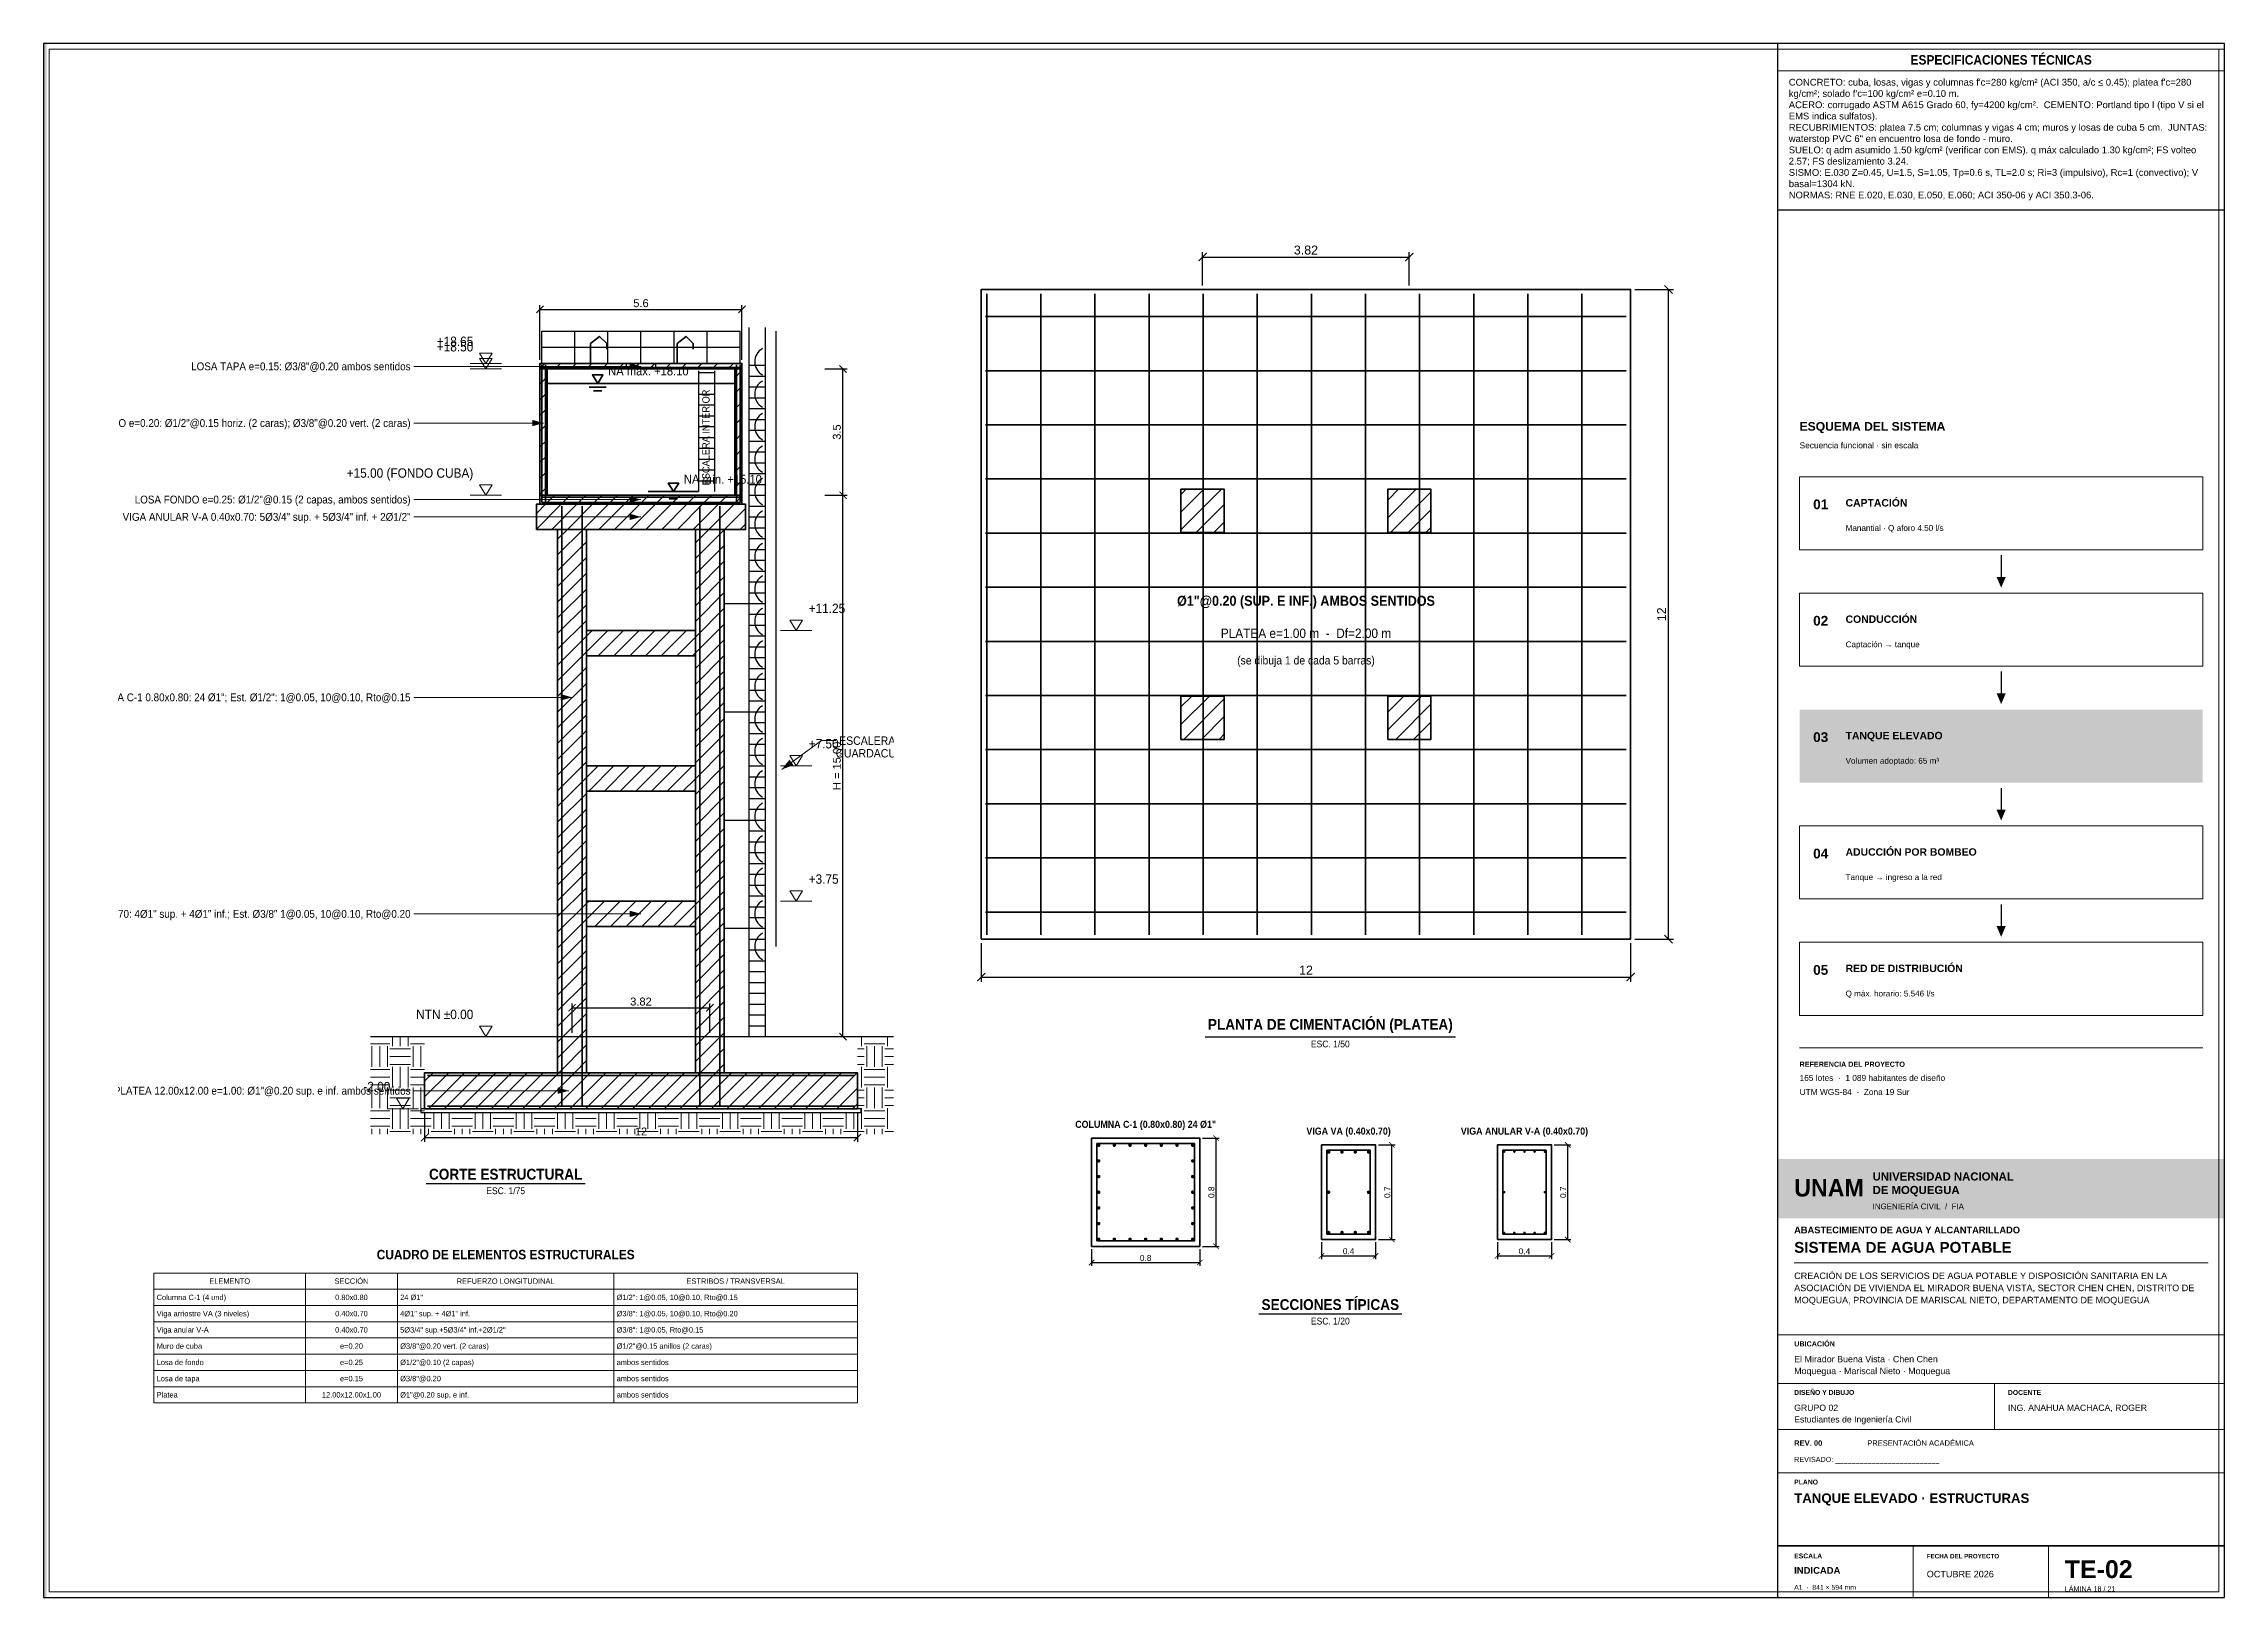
# Paper-space layout 'TE-02 TANQUE EST' of a CAD drawing. Header units: metres. Extents: x 25 to 831, y 10 to 584.
# The model-space entities are those that its viewports show. They can reach past a viewport. Long polylines and large blocks are cut down to what shows.
import ezdxf
from ezdxf.enums import TextEntityAlignment as Align

# ---------------------------------------------------------------- set-up
doc = ezdxf.new("R2010")
doc.units = ezdxf.units.M
for name, color, linetype, lineweight, true_color in [('CH-ACCENT', 7, 'Continuous', 30, 0x087e8b), ('CH-FILL', 7, 'Continuous', 0, 0x17354a), ('CH-FINE', 7, 'Continuous', 13, 0xdce7ec), ('CH-FRAME', 7, 'Continuous', 35, 0x17354a), ('CH-TEXT', 7, 'Continuous', 18, 0x253944), ('CH-TITLE', 7, 'Continuous', 25, 0x17354a), ('CH-WHITE', 7, 'Continuous', 18, 0xffffff)]:
    doc.layers.add(name, color=color, linetype=linetype, lineweight=lineweight, true_color=true_color)
for name, color, linetype, lineweight in [('DET-ACERO', 1, 'Continuous', 35), ('DET-CONCRETO', 7, 'Continuous', 35), ('DET-COTAS', 3, 'Continuous', 13), ('DET-HATCH', 8, 'Continuous', 9), ('DET-LINEA', 7, 'Continuous', 25), ('DET-TERRENO', 32, 'Continuous', 25), ('DET-TUB', 5, 'Continuous', 35), ('DET-TXT', 7, 'Continuous', 18), ('LAM-MARCO', 7, 'Continuous', 50), ('LAM-ROTULO', 7, 'Continuous', 35), ('LAM-TABLA', 7, 'Continuous', 18), ('LAM-TXT', 7, 'Continuous', 25)]:
    doc.layers.add(name, color=color, linetype=linetype, lineweight=lineweight)
doc.layers.add('LAM-VP', color=8, linetype='Continuous', lineweight=9, plot=False)
doc.layers.get('LAM-VP').off()
doc.styles.add('ARIAL', font='arial.ttf')
doc.styles.add('ARIAL-B', font='arialbd.ttf')
doc.styles.add('CH-BOLD', font='Arialbd.ttf')
doc.styles.add('CH-TEXT', font='Arial.ttf')
doc.dimstyles.new('COTA_100', dxfattribs={"dimscale": 0.1, "dimtxt": 2.2, "dimasz": 2, "dimexe": 1.2, "dimexo": 1, "dimgap": 0.6, "dimtad": 1, "dimdsep": 46, "dimtxsty": 'ARIAL', "dimblk": 'ARCHTICK', "dimcen": 2.5, "dimazin": 3, "dimtfac": 1, "dimtmove": 0, "dimatfit": 3})
doc.dimstyles.new('COTA_20', dxfattribs={"dimscale": 0.02, "dimtxt": 2.2, "dimasz": 2, "dimexe": 1.2, "dimexo": 1, "dimgap": 0.6, "dimtad": 1, "dimdsep": 46, "dimtxsty": 'ARIAL', "dimblk": 'ARCHTICK', "dimcen": 2.5, "dimazin": 3, "dimtfac": 1, "dimtmove": 0, "dimatfit": 3})
doc.dimstyles.new('COTA_75', dxfattribs={"dimscale": 0.075, "dimtxt": 2.2, "dimasz": 2, "dimexe": 1.2, "dimexo": 1, "dimgap": 0.6, "dimtad": 1, "dimdsep": 46, "dimtxsty": 'ARIAL', "dimblk": 'ARCHTICK', "dimcen": 2.5, "dimazin": 3, "dimtfac": 1, "dimtmove": 0, "dimatfit": 3})

psp = doc.layouts.new('TE-02 TANQUE EST')

# ---------------------------------------------------------------- texts
at = {"layer": 'CH-ACCENT', "style": 'CH-BOLD'}
for s, height, p in [('REFERENCIA DEL PROYECTO', 1.9, (674, 206)), ('SISTEMA DE AGUA POTABLE', 4, (672, 137.3)), ('UBICACIÓN', 1.9, (672, 102.7)), ('DISEÑO Y DIBUJO', 1.8, (672, 84.8)), ('DOCENTE', 1.8, (751, 84.8)), ('PLANO', 1.8, (672, 51.7)), ('ESCALA', 1.8, (672, 24.4)), ('FECHA DEL PROYECTO', 1.65, (721, 24.4))]:
    psp.add_text(s, height=height, dxfattribs=at).set_placement(p)
at = {"layer": 'CH-TEXT'}
for s, height, style, p in [('Secuencia funcional · sin escala', 2.2, 'CH-TEXT', (674, 434.5)), ('01', 3.6, 'CH-BOLD', (679, 412)), ('CAPTACIÓN', 2.75, 'CH-BOLD', (691, 413)), ('Manantial · Q aforo 4.50 l/s', 2.15, 'CH-TEXT', (691, 404)), ('02', 3.6, 'CH-BOLD', (679, 369)), ('CONDUCCIÓN', 2.75, 'CH-BOLD', (691, 370)), ('Captación → tanque', 2.15, 'CH-TEXT', (691, 361)), ('04', 3.6, 'CH-BOLD', (679, 283)), ('ADUCCIÓN POR BOMBEO', 2.75, 'CH-BOLD', (691, 284)), ('Tanque → ingreso a la red', 2.15, 'CH-TEXT', (691, 275)), ('05', 3.6, 'CH-BOLD', (679, 240)), ('RED DE DISTRIBUCIÓN', 2.75, 'CH-BOLD', (691, 241)), ('Q máx. horario: 5.546 l/s', 2.15, 'CH-TEXT', (691, 232)), ('165 lotes  ·  1 089 habitantes de diseño', 2.2, 'CH-TEXT', (674, 200.8)), ('UTM WGS-84  ·  Zona 19 Sur', 2.2, 'CH-TEXT', (674, 195.6)), ('REV. 00', 2, 'CH-BOLD', (672, 66)), ('PRESENTACIÓN ACADÉMICA', 2, 'CH-TEXT', (699, 66)), ('REVISADO: __________________________', 1.9, 'CH-TEXT', (672, 60)), ('OCTUBRE 2026', 2.4, 'CH-TEXT', (721, 17.4)), ('A1  ·  841 × 594 mm', 1.8, 'CH-TEXT', (672, 12.8)), ('LÁMINA 18 / 21', 1.9, 'CH-TEXT', (772, 12.2))]:
    psp.add_text(s, height=height, dxfattribs=dict(at, style=style)).set_placement(p)
at = {"layer": 'CH-TEXT', "attachment_point": 1, "line_spacing_factor": 1.12}
for s, insert, char_height, width, style in [('CREACIÓN DE LOS SERVICIOS DE AGUA POTABLE Y DISPOSICIÓN SANITARIA EN LA ASOCIACIÓN DE VIVIENDA EL MIRADOR BUENA VISTA, SECTOR CHEN CHEN, DISTRITO DE MOQUEGUA, PROVINCIA DE MARISCAL NIETO, DEPARTAMENTO DE MOQUEGUA', (672, 130), 2.4, 153, 'CH-TEXT'), ('El Mirador Buena Vista · Chen Chen\\PMoquegua · Mariscal Nieto · Moquegua', (672, 99.2), 2.35, 153, 'CH-TEXT'), ('GRUPO 02\\PEstudiantes de Ingeniería Civil', (672, 81.2), 2.3, 70, 'CH-TEXT'), ('ING. ANAHUA MACHACA, ROGER', (751, 81.2), 2.3, 74, 'CH-TEXT'), ('INDICADA', (672, 21.2), 2.5, 40, 'CH-BOLD')]:
    psp.add_mtext(s, dxfattribs=dict(at, insert=insert, char_height=char_height, width=width, style=style))
at = {"layer": 'CH-TITLE', "style": 'CH-BOLD'}
for s, height, p in [('ESQUEMA DEL SISTEMA', 3.2, (674, 441)), ('ABASTECIMIENTO DE AGUA Y ALCANTARILLADO', 2.45, (672, 144.5)), ('TE-02', 6.6, (772, 17.1))]:
    psp.add_text(s, height=height, dxfattribs=at).set_placement(p)
at = {"layer": 'CH-TITLE', "insert": (672, 48.4), "char_height": 3.5, "width": 153, "attachment_point": 1, "line_spacing_factor": 1.12, "style": 'CH-BOLD'}
psp.add_mtext('TANQUE ELEVADO · ESTRUCTURAS', dxfattribs=at)
at = {"layer": 'CH-WHITE'}
for s, height, style, p in [('03', 3.6, 'CH-BOLD', (679, 326)), ('TANQUE ELEVADO', 2.75, 'CH-BOLD', (691, 327)), ('Volumen adoptado: 65 m³', 2.15, 'CH-TEXT', (691, 318)), ('UNIVERSIDAD NACIONAL', 3, 'CH-BOLD', (701, 164)), ('DE MOQUEGUA', 3, 'CH-BOLD', (701, 159)), ('INGENIERÍA CIVIL  /  FIA', 2.1, 'CH-TEXT', (701, 153.4))]:
    psp.add_text(s, height=height, dxfattribs=dict(at, style=style)).set_placement(p)
at = {"layer": 'CH-WHITE', "style": 'CH-BOLD', "width": 0.96}
psp.add_text('UNAM', height=6.4, dxfattribs=at).set_placement((672, 158.1))
at = {"layer": 'LAM-TXT', "true_color": 0x17354a, "style": 'CH-BOLD', "width": 0.9}
psp.add_text('ESPECIFICACIONES TÉCNICAS', height=3.5, dxfattribs=at).set_placement((748.5, 578), align=Align.MIDDLE_CENTER)
for s, p in [('PLANTA DE CIMENTACIÓN (PLATEA)', (500.56, 223.67)), ('CORTE ESTRUCTURAL', (195.78, 168.33)), ('SECCIONES TÍPICAS', (500.56, 120.17))]:
    psp.add_text(s, height=4, dxfattribs=at).set_placement(p, align=Align.TOP_CENTER)
at = {"layer": 'LAM-TXT', "true_color": 0x253944, "style": 'CH-TEXT', "width": 0.9}
for s, p in [('ESC. 1/50', (500.56, 215.69)), ('ESC. 1/75', (195.78, 161.46)), ('ESC. 1/20', (500.56, 113.3))]:
    psp.add_text(s, height=2.5, dxfattribs=at).set_placement(p, align=Align.TOP_CENTER)
at = {"layer": 'LAM-TXT', "true_color": 0x17354a, "style": 'CH-BOLD', "width": 0.9}
psp.add_text('CUADRO DE ELEMENTOS ESTRUCTURALES', height=3.5, dxfattribs=at).set_placement((195.78, 133.83), align=Align.BOTTOM_CENTER)
at = {"layer": 'LAM-TXT', "true_color": 0x253944, "style": 'CH-TEXT', "width": 0.9}
for s, p in [('Columna C-1 (4 und)', (66.78, 120.83)), ('24 Ø1"', (156.78, 120.83)), ('Ø1/2": 1@0.05, 10@0.10, Rto@0.15', (236.78, 120.83)), ('Viga arriostre VA (3 niveles)', (66.78, 114.83)), ('4Ø1" sup. + 4Ø1" inf.', (156.78, 114.83)), ('Ø3/8": 1@0.05, 10@0.10, Rto@0.20', (236.78, 114.83)), ('Viga anular V-A', (66.78, 108.83)), ('5Ø3/4" sup.+5Ø3/4" inf.+2Ø1/2"', (156.78, 108.83)), ('Ø3/8": 1@0.05, Rto@0.15', (236.78, 108.83)), ('Muro de cuba', (66.78, 102.83)), ('Losa de fondo', (66.78, 96.83)), ('Ø3/8"@0.20 vert. (2 caras)', (156.78, 102.83)), ('Ø1/2"@0.10 (2 capas)', (156.78, 96.83)), ('Ø1/2"@0.15 anillos (2 caras)', (236.78, 102.83)), ('ambos sentidos', (236.78, 96.83)), ('Losa de tapa', (66.78, 90.83)), ('Ø3/8"@0.20', (156.78, 90.83)), ('ambos sentidos', (236.78, 90.83)), ('Platea', (66.78, 84.83)), ('Ø1"@0.20 sup. e inf.', (156.78, 84.83)), ('ambos sentidos', (236.78, 84.83))]:
    psp.add_text(s, height=2, dxfattribs=at).set_placement(p, align=Align.MIDDLE_LEFT)
for s, p in [('ELEMENTO', (93.78, 126.83)), ('SECCIÓN', (138.78, 126.83)), ('0.80x0.80', (138.78, 120.83)), ('REFUERZO LONGITUDINAL', (195.78, 126.83)), ('ESTRIBOS / TRANSVERSAL', (280.78, 126.83)), ('0.40x0.70', (138.78, 114.83)), ('0.40x0.70', (138.78, 108.83)), ('e=0.20', (138.78, 102.83)), ('e=0.25', (138.78, 96.83)), ('e=0.15', (138.78, 90.83)), ('12.00x12.00x1.00', (138.78, 84.83))]:
    psp.add_text(s, height=2, dxfattribs=at).set_placement(p, align=Align.MIDDLE_CENTER)
at = {"layer": 'LAM-TXT', "true_color": 0x253944, "insert": (670, 571), "char_height": 2.5, "width": 157, "attachment_point": 1, "style": 'CH-TEXT'}
psp.add_mtext('CONCRETO: cuba, losas, vigas y columnas f\'c=280 kg/cm² (ACI 350, a/c ≤ 0.45); platea f\'c=280 kg/cm²; solado f\'c=100 kg/cm² e=0.10 m.\\PACERO: corrugado ASTM A615 Grado 60, fy=4200 kg/cm².  CEMENTO: Portland tipo I (tipo V si el EMS indica sulfatos).\\PRECUBRIMIENTOS: platea 7.5 cm; columnas y vigas 4 cm; muros y losas de cuba 5 cm.  JUNTAS: waterstop PVC 6" en encuentro losa de fondo - muro.\\PSUELO: q adm asumido 1.50 kg/cm² (verificar con EMS). q máx calculado 1.30 kg/cm²; FS volteo 2.57; FS deslizamiento 3.24.\\PSISMO: E.030 Z=0.45, U=1.5, S=1.05, Tp=0.6 s, TL=2.0 s; Ri=3 (impulsivo), Rc=1 (convectivo); V basal=1304 kN.\\PNORMAS: RNE E.020, E.030, E.050, E.060; ACI 350-06 y ACI 350.3-06.', dxfattribs=at)

msp = doc.modelspace()

# ---------------------------------------------------------------- blocks, each defined once
blk = doc.blocks.new('_ARCHTICK')
at = {"color": 0, "linetype": 'ByBlock', "const_width": 0.15}
blk.add_lwpolyline([(-0.5, -0.5), (0.5, 0.5)], dxfattribs=at)
blk = doc.blocks.new('DET_TANQUE_ESTRUCTURA')
at = {"layer": 'DET-HATCH'}
h = blk.add_hatch(dxfattribs=at)
h.set_pattern_fill('ANSI31', scale=0.097007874)
h.paths.add_polyline_path([(310097.2, 8100018.5), (310102.8, 8100018.5), (310102.8, 8100018.65), (310097.2, 8100018.65)])
h = blk.add_hatch(dxfattribs=at)
h.set_pattern_fill('ANSI31', scale=0.097007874)
h.paths.add_polyline_path([(310097.2, 8100015), (310097.4, 8100015), (310097.4, 8100018.5), (310097.2, 8100018.5)])
h = blk.add_hatch(dxfattribs=at)
h.set_pattern_fill('ANSI31', scale=0.097007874)
h.paths.add_polyline_path([(310102.6, 8100015), (310102.8, 8100015), (310102.8, 8100018.5), (310102.6, 8100018.5)])
h = blk.add_hatch(dxfattribs=at)
h.set_pattern_fill('ANSI31', scale=0.097007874)
h.paths.add_polyline_path([(310097.2, 8100014.75), (310102.8, 8100014.75), (310102.8, 8100015), (310097.2, 8100015)])
h = blk.add_hatch(dxfattribs=at)
h.set_pattern_fill('ANSI31', scale=0.097007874)
h.paths.add_polyline_path([(310097.1, 8100014.05), (310102.9, 8100014.05), (310102.9, 8100014.75), (310097.1, 8100014.75)])
h = blk.add_hatch(dxfattribs=at)
h.set_pattern_fill('ANSI31', scale=0.097007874)
h.paths.add_polyline_path([(310097.69, 8099999), (310098.49, 8099999), (310098.49, 8100014.05), (310097.69, 8100014.05)])
h = blk.add_hatch(dxfattribs=at)
h.set_pattern_fill('ANSI31', scale=0.097007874)
h.paths.add_polyline_path([(310101.51, 8099999), (310102.31, 8099999), (310102.31, 8100014.05), (310101.51, 8100014.05)])
h = blk.add_hatch(dxfattribs=at)
h.set_pattern_fill('ANSI31', scale=0.097007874)
h.paths.add_polyline_path([(310098.49, 8100010.55), (310101.51, 8100010.55), (310101.51, 8100011.25), (310098.49, 8100011.25)])
h = blk.add_hatch(dxfattribs=at)
h.set_pattern_fill('ANSI31', scale=0.097007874)
h.paths.add_polyline_path([(310098.49, 8100006.8), (310101.51, 8100006.8), (310101.51, 8100007.5), (310098.49, 8100007.5)])
h = blk.add_hatch(dxfattribs=at)
h.set_pattern_fill('ANSI31', scale=0.097007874)
h.paths.add_polyline_path([(310098.49, 8100003.05), (310101.51, 8100003.05), (310101.51, 8100003.75), (310098.49, 8100003.75)])
h = blk.add_hatch(dxfattribs=at)
h.set_pattern_fill('EARTH', scale=0.09)
h.paths.add_polyline_path([(310092.5, 8100000), (310094, 8100000), (310094, 8099997.9), (310106, 8099997.9), (310106, 8100000), (310107.5, 8100000), (310107.5, 8099997.3), (310092.5, 8099997.3)])
h = blk.add_hatch(dxfattribs=at)
h.set_pattern_fill('ANSI31', scale=0.097007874)
h.paths.add_polyline_path([(310094, 8099998), (310106, 8099998), (310106, 8099999), (310094, 8099999)])
at = {"layer": 'DET-TXT'}
h = blk.add_hatch(color=256, dxfattribs=at)
h.dxf.hatch_style = 1
h.paths.add_polyline_path([(310100, 8100018.57), (310099.687, 8100018.658), (310099.687, 8100018.482)])
h = blk.add_hatch(color=256, dxfattribs=at)
h.dxf.hatch_style = 1
h.paths.add_polyline_path([(310097.3, 8100017), (310096.987, 8100017.088), (310096.987, 8100016.912)])
h = blk.add_hatch(color=256, dxfattribs=at)
h.dxf.hatch_style = 1
h.paths.add_polyline_path([(310100, 8100014.88), (310099.687, 8100014.968), (310099.687, 8100014.792)])
h = blk.add_hatch(color=256, dxfattribs=at)
h.dxf.hatch_style = 1
h.paths.add_polyline_path([(310100, 8100014.4), (310099.687, 8100014.488), (310099.687, 8100014.312)])
h = blk.add_hatch(color=256, dxfattribs=at)
h.dxf.hatch_style = 1
h.paths.add_polyline_path([(310098.09, 8100009.4), (310097.777, 8100009.488), (310097.777, 8100009.312)])
h = blk.add_hatch(color=256, dxfattribs=at)
h.dxf.hatch_style = 1
h.paths.add_polyline_path([(310103.9, 8100007.4), (310104.225, 8100007.521), (310104.115, 8100007.672)])
h = blk.add_hatch(color=256, dxfattribs=at)
h.dxf.hatch_style = 1
h.paths.add_polyline_path([(310100, 8100003.4), (310099.687, 8100003.488), (310099.687, 8100003.312)])
h = blk.add_hatch(color=256, dxfattribs=at)
h.dxf.hatch_style = 1
h.paths.add_polyline_path([(310098, 8099998.5), (310097.687, 8099998.588), (310097.687, 8099998.412)])
at = {"layer": 'DET-ACERO'}
for p, q in [((310097.25, 8100014.8), (310097.25, 8100018.61)), ((310097.35, 8100014.8), (310097.35, 8100018.61)), ((310102.65, 8100014.8), (310102.65, 8100018.61)), ((310102.75, 8100014.8), (310102.75, 8100018.61)), ((310097.25, 8100018.54), (310102.75, 8100018.54)), ((310097.25, 8100014.95), (310102.75, 8100014.95)), ((310097.25, 8100014.8), (310102.75, 8100014.8)), ((310097.81, 8099998.08), (310097.81, 8100014.7)), ((310098.37, 8099998.08), (310098.37, 8100014.7)), ((310101.63, 8099998.08), (310101.63, 8100014.7)), ((310102.19, 8099998.08), (310102.19, 8100014.7)), ((310094.08, 8099998.925), (310105.92, 8099998.925)), ((310094.08, 8099998.075), (310105.92, 8099998.075))]:
    blk.add_line(p, q, dxfattribs=at)
at = {"layer": 'DET-CONCRETO'}
for points in [[(310097.2, 8100018.5), (310102.8, 8100018.5), (310102.8, 8100018.65), (310097.2, 8100018.65)], [(310097.2, 8100015), (310097.4, 8100015), (310097.4, 8100018.5), (310097.2, 8100018.5)], [(310102.6, 8100015), (310102.8, 8100015), (310102.8, 8100018.5), (310102.6, 8100018.5)], [(310097.2, 8100014.75), (310102.8, 8100014.75), (310102.8, 8100015), (310097.2, 8100015)], [(310097.1, 8100014.05), (310102.9, 8100014.05), (310102.9, 8100014.75), (310097.1, 8100014.75)], [(310097.69, 8099999), (310098.49, 8099999), (310098.49, 8100014.05), (310097.69, 8100014.05)], [(310101.51, 8099999), (310102.31, 8099999), (310102.31, 8100014.05), (310101.51, 8100014.05)], [(310098.49, 8100010.55), (310101.51, 8100010.55), (310101.51, 8100011.25), (310098.49, 8100011.25)], [(310098.49, 8100006.8), (310101.51, 8100006.8), (310101.51, 8100007.5), (310098.49, 8100007.5)], [(310098.49, 8100003.05), (310101.51, 8100003.05), (310101.51, 8100003.75), (310098.49, 8100003.75)], [(310094, 8099998), (310106, 8099998), (310106, 8099999), (310094, 8099999)]]:
    blk.add_lwpolyline(points, close=True, dxfattribs=at)
at = {"layer": 'DET-COTAS'}
for p, q in [((310095.265, 8100018.65), (310096.135, 8100018.65)), ((310095.265, 8100018.5), (310096.135, 8100018.5)), ((310095.265, 8100015), (310096.135, 8100015)), ((310103.865, 8100011.25), (310104.735, 8100011.25)), ((310103.865, 8100007.5), (310104.735, 8100007.5)), ((310103.865, 8100003.75), (310104.735, 8100003.75)), ((310095.265, 8100000), (310096.135, 8100000)), ((310092.965, 8099998), (310093.835, 8099998))]:
    blk.add_line(p, q, dxfattribs=at)
for points in [[(310095.7, 8100018.65), (310095.526, 8100018.94), (310095.874, 8100018.94), (310095.7, 8100018.65)], [(310095.7, 8100018.5), (310095.526, 8100018.79), (310095.874, 8100018.79), (310095.7, 8100018.5)], [(310095.7, 8100015), (310095.526, 8100015.29), (310095.874, 8100015.29), (310095.7, 8100015)], [(310104.3, 8100011.25), (310104.126, 8100011.54), (310104.474, 8100011.54), (310104.3, 8100011.25)], [(310104.3, 8100007.5), (310104.126, 8100007.79), (310104.474, 8100007.79), (310104.3, 8100007.5)], [(310104.3, 8100003.75), (310104.126, 8100004.04), (310104.474, 8100004.04), (310104.3, 8100003.75)], [(310095.7, 8100000), (310095.526, 8100000.29), (310095.874, 8100000.29), (310095.7, 8100000)], [(310093.4, 8099998), (310093.226, 8099998.29), (310093.574, 8099998.29), (310093.4, 8099998)]]:
    blk.add_lwpolyline(points, dxfattribs=at)
at = {"layer": 'DET-LINEA'}
for p, q in [((310097.25, 8100018.65), (310097.25, 8100019.55)), ((310097.25, 8100019.55), (310102.75, 8100019.55)), ((310098.167, 8100018.65), (310098.167, 8100019.55)), ((310099.083, 8100018.65), (310099.083, 8100019.55)), ((310100, 8100018.65), (310100, 8100019.55)), ((310100.917, 8100018.65), (310100.917, 8100019.55)), ((310101.833, 8100018.65), (310101.833, 8100019.55)), ((310102.75, 8100018.65), (310102.75, 8100019.55)), ((310103, 8100000), (310103, 8100019.65)), ((310103.45, 8100000), (310103.45, 8100019.65)), ((310103.75, 8100002.5), (310103.75, 8100019.55)), ((310097.25, 8100019.1), (310102.75, 8100019.1)), ((310103, 8100018.6), (310103.45, 8100018.6)), ((310101.6, 8100015.1), (310101.6, 8100018.45)), ((310101.6, 8100018.4), (310102.05, 8100018.4)), ((310102.05, 8100015.1), (310102.05, 8100018.45)), ((310103, 8100018.3), (310103.45, 8100018.3)), ((310101.6, 8100018.1), (310102.05, 8100018.1)), ((310103, 8100018), (310103.45, 8100018)), ((310101.6, 8100017.8), (310102.05, 8100017.8)), ((310103, 8100017.7), (310103.45, 8100017.7)), ((310101.6, 8100017.5), (310102.05, 8100017.5)), ((310103, 8100017.4), (310103.45, 8100017.4)), ((310101.6, 8100017.2), (310102.05, 8100017.2)), ((310103, 8100017.1), (310103.45, 8100017.1)), ((310101.6, 8100016.9), (310102.05, 8100016.9)), ((310103, 8100016.8), (310103.45, 8100016.8)), ((310101.6, 8100016.6), (310102.05, 8100016.6)), ((310103, 8100016.5), (310103.45, 8100016.5)), ((310101.6, 8100016.3), (310102.05, 8100016.3)), ((310103, 8100016.2), (310103.45, 8100016.2)), ((310101.6, 8100016), (310102.05, 8100016)), ((310103, 8100015.9), (310103.45, 8100015.9)), ((310101.6, 8100015.7), (310102.05, 8100015.7)), ((310103, 8100015.6), (310103.45, 8100015.6)), ((310101.6, 8100015.4), (310102.05, 8100015.4)), ((310103, 8100015.3), (310103.45, 8100015.3)), ((310103, 8100015), (310103.45, 8100015)), ((310103, 8100014.7), (310103.45, 8100014.7)), ((310103, 8100014.4), (310103.45, 8100014.4)), ((310103, 8100014.1), (310103.45, 8100014.1)), ((310103, 8100013.8), (310103.45, 8100013.8)), ((310103, 8100013.5), (310103.45, 8100013.5)), ((310103, 8100013.2), (310103.45, 8100013.2)), ((310103, 8100012.9), (310103.45, 8100012.9)), ((310103, 8100012.6), (310103.45, 8100012.6)), ((310103, 8100012.3), (310103.45, 8100012.3)), ((310102.31, 8100012), (310103, 8100012)), ((310103, 8100012), (310103.45, 8100012)), ((310103, 8100011.7), (310103.45, 8100011.7)), ((310103, 8100011.4), (310103.45, 8100011.4)), ((310103, 8100011.1), (310103.45, 8100011.1)), ((310103, 8100010.8), (310103.45, 8100010.8)), ((310103, 8100010.5), (310103.45, 8100010.5)), ((310103, 8100010.2), (310103.45, 8100010.2)), ((310103, 8100009.9), (310103.45, 8100009.9)), ((310103, 8100009.6), (310103.45, 8100009.6)), ((310103, 8100009.3), (310103.45, 8100009.3)), ((310102.31, 8100009), (310103, 8100009)), ((310103, 8100009), (310103.45, 8100009)), ((310103, 8100008.7), (310103.45, 8100008.7)), ((310103, 8100008.4), (310103.45, 8100008.4)), ((310103, 8100008.1), (310103.45, 8100008.1)), ((310103, 8100007.8), (310103.45, 8100007.8)), ((310103, 8100007.5), (310103.45, 8100007.5)), ((310103, 8100007.2), (310103.45, 8100007.2)), ((310103, 8100006.9), (310103.45, 8100006.9)), ((310103, 8100006.6), (310103.45, 8100006.6)), ((310103, 8100006.3), (310103.45, 8100006.3)), ((310102.31, 8100006), (310103, 8100006)), ((310103, 8100006), (310103.45, 8100006)), ((310103, 8100005.7), (310103.45, 8100005.7)), ((310103, 8100005.4), (310103.45, 8100005.4)), ((310103, 8100005.1), (310103.45, 8100005.1)), ((310103, 8100004.8), (310103.45, 8100004.8)), ((310103, 8100004.5), (310103.45, 8100004.5)), ((310103, 8100004.2), (310103.45, 8100004.2)), ((310103, 8100003.9), (310103.45, 8100003.9)), ((310103, 8100003.6), (310103.45, 8100003.6)), ((310103, 8100003.3), (310103.45, 8100003.3)), ((310102.31, 8100003), (310103, 8100003)), ((310103, 8100003), (310103.45, 8100003)), ((310103, 8100002.7), (310103.45, 8100002.7)), ((310103, 8100002.4), (310103.45, 8100002.4)), ((310103, 8100002.1), (310103.45, 8100002.1)), ((310103, 8100001.8), (310103.45, 8100001.8)), ((310103, 8100001.5), (310103.45, 8100001.5)), ((310103, 8100001.2), (310103.45, 8100001.2)), ((310103, 8100000.9), (310103.45, 8100000.9)), ((310103, 8100000.6), (310103.45, 8100000.6)), ((310103, 8100000.3), (310103.45, 8100000.3))]:
    blk.add_line(p, q, dxfattribs=at)
blk.add_lwpolyline([(310099.6, 8100018.5), (310099.6, 8100018.65), (310100.4, 8100018.65), (310100.4, 8100018.5)], dxfattribs=at)
blk.add_lwpolyline([(310093.9, 8099997.9), (310106.1, 8099997.9), (310106.1, 8099998), (310093.9, 8099998)], close=True, dxfattribs=at)
for centre in [(310103.575, 8100018.7), (310103.575, 8100017.8), (310103.575, 8100016.9), (310103.575, 8100016), (310103.575, 8100015.1), (310103.575, 8100014.2), (310103.575, 8100013.3), (310103.575, 8100012.4), (310103.575, 8100011.5), (310103.575, 8100010.6), (310103.575, 8100009.7), (310103.575, 8100008.8), (310103.575, 8100007.9), (310103.575, 8100007), (310103.575, 8100006.1), (310103.575, 8100005.2), (310103.575, 8100004.3), (310103.575, 8100003.4), (310103.575, 8100002.5)]:
    blk.add_arc(centre, 0.42, 120, 240, dxfattribs=at)
at = {"layer": 'DET-TERRENO'}
blk.add_line((310092.5, 8100000), (310107.5, 8100000), dxfattribs=at)
at = {"layer": 'DET-TUB'}
for p, q in [((310097.4, 8100018.1), (310102.6, 8100018.1)), ((310098.104, 8100018.1), (310099.496, 8100018.1)), ((310098.568, 8100017.998), (310099.032, 8100017.998)), ((310098.684, 8100017.897), (310098.916, 8100017.897)), ((310100.204, 8100015.1), (310101.596, 8100015.1)), ((310100.668, 8100014.998), (310101.132, 8100014.998)), ((310100.784, 8100014.897), (310101.016, 8100014.897))]:
    blk.add_line(p, q, dxfattribs=at)
for points in [[(310098.6, 8100018.65), (310098.6, 8100019.2), (310098.85, 8100019.4), (310099.05, 8100019.2), (310099.05, 8100019.05)], [(310101, 8100018.65), (310101, 8100019.2), (310101.25, 8100019.4), (310101.45, 8100019.2), (310101.45, 8100019.05)], [(310098.8, 8100018.1), (310098.655, 8100018.332), (310098.945, 8100018.332), (310098.8, 8100018.1)], [(310100.9, 8100015.1), (310100.755, 8100015.332), (310101.045, 8100015.332), (310100.9, 8100015.1)]]:
    blk.add_lwpolyline(points, dxfattribs=at)
at = {"layer": 'DET-TXT'}
for points in [[(310100, 8100018.57), (310094, 8100018.57), (310093.7, 8100018.57)], [(310097.3, 8100017), (310094, 8100017), (310093.7, 8100017)], [(310100, 8100014.88), (310094, 8100014.88), (310093.7, 8100014.88)], [(310100, 8100014.4), (310094, 8100014.4), (310093.7, 8100014.4)], [(310098.09, 8100009.4), (310094, 8100009.4), (310093.7, 8100009.4)], [(310103.9, 8100007.4), (310105, 8100008.2), (310105.4, 8100008.2)], [(310100, 8100003.4), (310094, 8100003.4), (310093.7, 8100003.4)], [(310098, 8099998.5), (310094, 8099998.5), (310093.7, 8099998.5)]]:
    blk.add_lwpolyline(points, dxfattribs=at)
at = {"layer": 'DET-COTAS', "style": 'ARIAL', "width": 0.9}
for s, p in [('+18.65', (310095.352, 8100019.056)), ('+18.50', (310095.352, 8100018.906)), ('+15.00 (FONDO CUBA)', (310095.352, 8100015.406)), ('NTN ±0.00', (310095.352, 8100000.406)), ('-2.00', (310093.052, 8099998.406))]:
    blk.add_text(s, height=0.261, dxfattribs=at).set_placement(p, align=Align.BOTTOM_RIGHT)
for s, p in [('+11.25', (310104.648, 8100011.656)), ('+7.50', (310104.648, 8100007.906)), ('+3.75', (310104.648, 8100004.156))]:
    blk.add_text(s, height=0.261, dxfattribs=at).set_placement(p, align=Align.BOTTOM_LEFT)
at = {"layer": 'DET-TUB', "style": 'ARIAL', "width": 0.9}
for s, p in [('NA máx. +18.10', (310099.09, 8100018.245)), ('NA mín. +15.10', (310101.19, 8100015.245))]:
    blk.add_text(s, height=0.2465, dxfattribs=at).set_placement(p, align=Align.BOTTOM_LEFT)
at = {"layer": 'DET-TXT', "style": 'ARIAL', "width": 0.9}
for s, p in [('LOSA TAPA e=0.15: Ø3/8"@0.20 ambos sentidos', (310093.613, 8100018.57)), ('MURO e=0.20: Ø1/2"@0.15 horiz. (2 caras); Ø3/8"@0.20 vert. (2 caras)', (310093.613, 8100017)), ('LOSA FONDO e=0.25: Ø1/2"@0.15 (2 capas, ambos sentidos)', (310093.613, 8100014.88)), ('VIGA ANULAR V-A 0.40x0.70: 5Ø3/4" sup. + 5Ø3/4" inf. + 2Ø1/2"', (310093.613, 8100014.4)), ('COLUMNA C-1 0.80x0.80: 24 Ø1"; Est. Ø1/2": 1@0.05, 10@0.10, Rto@0.15', (310093.613, 8100009.4)), ('VIGA ARRIOSTRE VA 0.40x0.70: 4Ø1" sup. + 4Ø1" inf.; Est. Ø3/8" 1@0.05, 10@0.10, Rto@0.20', (310093.613, 8100003.4)), ('PLATEA 12.00x12.00 e=1.00: Ø1"@0.20 sup. e inf. ambos sentidos', (310093.613, 8099998.5))]:
    blk.add_text(s, height=0.2175, dxfattribs=at).set_placement(p, align=Align.MIDDLE_RIGHT)
blk.add_text('ESCALERA INTERIOR', height=0.203, rotation=90, dxfattribs=at).set_placement((310101.8, 8100016.6), align=Align.MIDDLE_CENTER)
for s, p in [('ESCALERA DE GATO F°G° CON', (310105.493, 8100008.2)), ('GUARDACUERPO (h>2.50 m)', (310105.4, 8100007.85))]:
    blk.add_text(s, height=0.232, dxfattribs=at).set_placement(p, align=Align.MIDDLE_LEFT)
at = {"layer": 'DET-COTAS'}
for base, p1, p2 in [((310097.2, 8100020.15), (310097.2, 8100018.65), (310102.8, 8100018.65)), ((310098.09, 8100000.8), (310098.09, 8100000), (310101.91, 8100000)), ((310094, 8099997.2), (310094, 8099998), (310106, 8099998))]:
    blk.add_linear_dim(base=base, p1=p1, p2=p2, dimstyle='COTA_100', dxfattribs=at).render()
blk.add_linear_dim(base=(310105.6, 8100015), p1=(310105, 8100015), p2=(310105, 8100018.5), angle=90, dimstyle='COTA_100', dxfattribs=at).render()
blk.add_linear_dim(base=(310105.6, 8100000), p1=(310105, 8100000), p2=(310105, 8100015), angle=90, text='H = 15.00', dimstyle='COTA_100', dxfattribs=at).render()
blk = doc.blocks.new('DET_PLATEA')
at = {"layer": 'DET-HATCH'}
h = blk.add_hatch(dxfattribs=at)
h.set_pattern_fill('ANSI31', scale=0.07275590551)
h.paths.add_polyline_path([(310122.69, 8100011.51), (310123.49, 8100011.51), (310123.49, 8100012.31), (310122.69, 8100012.31)])
h = blk.add_hatch(dxfattribs=at)
h.set_pattern_fill('ANSI31', scale=0.07275590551)
h.paths.add_polyline_path([(310126.51, 8100011.51), (310127.31, 8100011.51), (310127.31, 8100012.31), (310126.51, 8100012.31)])
h = blk.add_hatch(dxfattribs=at)
h.set_pattern_fill('ANSI31', scale=0.07275590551)
h.paths.add_polyline_path([(310122.69, 8100007.69), (310123.49, 8100007.69), (310123.49, 8100008.49), (310122.69, 8100008.49)])
h = blk.add_hatch(dxfattribs=at)
h.set_pattern_fill('ANSI31', scale=0.07275590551)
h.paths.add_polyline_path([(310126.51, 8100007.69), (310127.31, 8100007.69), (310127.31, 8100008.49), (310126.51, 8100008.49)])
at = {"layer": 'DET-ACERO'}
for p, q in [((310119.1, 8100004.08), (310119.1, 8100015.92)), ((310120.1, 8100004.08), (310120.1, 8100015.92)), ((310121.1, 8100004.08), (310121.1, 8100015.92)), ((310122.1, 8100004.08), (310122.1, 8100015.92)), ((310123.1, 8100004.08), (310123.1, 8100015.92)), ((310124.1, 8100004.08), (310124.1, 8100015.92)), ((310125.1, 8100004.08), (310125.1, 8100015.92)), ((310126.1, 8100004.08), (310126.1, 8100015.92)), ((310127.1, 8100004.08), (310127.1, 8100015.92)), ((310128.1, 8100004.08), (310128.1, 8100015.92)), ((310129.1, 8100004.08), (310129.1, 8100015.92)), ((310130.1, 8100004.08), (310130.1, 8100015.92)), ((310119.08, 8100015.5), (310130.92, 8100015.5)), ((310119.08, 8100014.5), (310130.92, 8100014.5)), ((310119.08, 8100013.5), (310130.92, 8100013.5)), ((310119.08, 8100012.5), (310130.92, 8100012.5)), ((310119.08, 8100011.5), (310130.92, 8100011.5)), ((310119.08, 8100010.5), (310130.92, 8100010.5)), ((310119.08, 8100009.5), (310130.92, 8100009.5)), ((310119.08, 8100008.5), (310130.92, 8100008.5)), ((310119.08, 8100007.5), (310130.92, 8100007.5)), ((310119.08, 8100006.5), (310130.92, 8100006.5)), ((310119.08, 8100005.5), (310130.92, 8100005.5)), ((310119.08, 8100004.5), (310130.92, 8100004.5))]:
    blk.add_line(p, q, dxfattribs=at)
at = {"layer": 'DET-CONCRETO'}
for points in [[(310119, 8100004), (310131, 8100004), (310131, 8100016), (310119, 8100016)], [(310122.69, 8100011.51), (310123.49, 8100011.51), (310123.49, 8100012.31), (310122.69, 8100012.31)], [(310126.51, 8100011.51), (310127.31, 8100011.51), (310127.31, 8100012.31), (310126.51, 8100012.31)], [(310122.69, 8100007.69), (310123.49, 8100007.69), (310123.49, 8100008.49), (310122.69, 8100008.49)], [(310126.51, 8100007.69), (310127.31, 8100007.69), (310127.31, 8100008.49), (310126.51, 8100008.49)]]:
    blk.add_lwpolyline(points, close=True, dxfattribs=at)
at = {"layer": 'DET-TXT', "width": 0.9}
for s, height, style, p in [('Ø1"@0.20 (SUP. E INF.) AMBOS SENTIDOS', 0.18488, 'ARIAL-B', (310125, 8100010.25)), ('PLATEA e=1.00 m  -  Df=2.00 m', 0.174, 'ARIAL', (310125, 8100009.65)), ('(se dibuja 1 de cada 5 barras)', 0.15225, 'ARIAL', (310125, 8100009.15))]:
    blk.add_text(s, height=height, dxfattribs=dict(at, style=style)).set_placement(p, align=Align.MIDDLE_CENTER)
at = {"layer": 'DET-COTAS'}
for base, p1, p2 in [((310123.09, 8100016.6), (310123.09, 8100016), (310126.91, 8100016)), ((310119, 8100003.3), (310119, 8100004), (310131, 8100004))]:
    blk.add_linear_dim(base=base, p1=p1, p2=p2, dimstyle='COTA_75', dxfattribs=at).render()
blk.add_linear_dim(base=(310131.7, 8100004), p1=(310131, 8100004), p2=(310131, 8100016), angle=90, dimstyle='COTA_75', dxfattribs=at).render()
blk = doc.blocks.new('DET_SECCIONES')
at = {"layer": 'DET-ACERO'}
h = blk.add_hatch(color=1, dxfattribs=at)
h.dxf.hatch_style = 1
h.paths.add_polyline_path([(310144.665, 8100010.347), (310144.665, 8100010.349), (310144.665, 8100010.351), (310144.664, 8100010.352), (310144.664, 8100010.354), (310144.663, 8100010.355), (310144.662, 8100010.356), (310144.66, 8100010.357), (310144.659, 8100010.358), (310144.658, 8100010.359), (310144.656, 8100010.36), (310144.654, 8100010.36), (310144.653, 8100010.36), (310144.651, 8100010.36), (310144.649, 8100010.36), (310144.648, 8100010.359), (310144.646, 8100010.358), (310144.645, 8100010.357), (310144.644, 8100010.356), (310144.643, 8100010.355), (310144.642, 8100010.354), (310144.641, 8100010.352), (310144.64, 8100010.351), (310144.64, 8100010.349), (310144.64, 8100010.347), (310144.64, 8100010.346), (310144.64, 8100010.344), (310144.641, 8100010.342), (310144.642, 8100010.341), (310144.643, 8100010.34), (310144.644, 8100010.338), (310144.645, 8100010.337), (310144.646, 8100010.336), (310144.648, 8100010.336), (310144.649, 8100010.335), (310144.651, 8100010.335), (310144.653, 8100010.335), (310144.654, 8100010.335), (310144.656, 8100010.335), (310144.658, 8100010.336), (310144.659, 8100010.336), (310144.66, 8100010.337), (310144.662, 8100010.338), (310144.663, 8100010.34), (310144.664, 8100010.341), (310144.664, 8100010.342), (310144.665, 8100010.344), (310144.665, 8100010.346)])
h = blk.add_hatch(color=1, dxfattribs=at)
h.dxf.hatch_style = 1
h.paths.add_polyline_path([(310144.781, 8100010.347), (310144.781, 8100010.349), (310144.781, 8100010.351), (310144.78, 8100010.352), (310144.779, 8100010.354), (310144.779, 8100010.355), (310144.777, 8100010.356), (310144.776, 8100010.357), (310144.775, 8100010.358), (310144.773, 8100010.359), (310144.772, 8100010.36), (310144.77, 8100010.36), (310144.768, 8100010.36), (310144.767, 8100010.36), (310144.765, 8100010.36), (310144.764, 8100010.359), (310144.762, 8100010.358), (310144.761, 8100010.357), (310144.759, 8100010.356), (310144.758, 8100010.355), (310144.757, 8100010.354), (310144.757, 8100010.352), (310144.756, 8100010.351), (310144.756, 8100010.349), (310144.756, 8100010.347), (310144.756, 8100010.346), (310144.756, 8100010.344), (310144.757, 8100010.342), (310144.757, 8100010.341), (310144.758, 8100010.34), (310144.759, 8100010.338), (310144.761, 8100010.337), (310144.762, 8100010.336), (310144.764, 8100010.336), (310144.765, 8100010.335), (310144.767, 8100010.335), (310144.768, 8100010.335), (310144.77, 8100010.335), (310144.772, 8100010.335), (310144.773, 8100010.336), (310144.775, 8100010.336), (310144.776, 8100010.337), (310144.777, 8100010.338), (310144.779, 8100010.34), (310144.779, 8100010.341), (310144.78, 8100010.342), (310144.781, 8100010.344), (310144.781, 8100010.346)])
h = blk.add_hatch(color=1, dxfattribs=at)
h.dxf.hatch_style = 1
h.paths.add_polyline_path([(310144.897, 8100010.347), (310144.897, 8100010.349), (310144.897, 8100010.351), (310144.896, 8100010.352), (310144.895, 8100010.354), (310144.894, 8100010.355), (310144.893, 8100010.356), (310144.892, 8100010.357), (310144.891, 8100010.358), (310144.889, 8100010.359), (310144.888, 8100010.36), (310144.886, 8100010.36), (310144.884, 8100010.36), (310144.883, 8100010.36), (310144.881, 8100010.36), (310144.879, 8100010.359), (310144.878, 8100010.358), (310144.877, 8100010.357), (310144.875, 8100010.356), (310144.874, 8100010.355), (310144.873, 8100010.354), (310144.873, 8100010.352), (310144.872, 8100010.351), (310144.872, 8100010.349), (310144.872, 8100010.347), (310144.872, 8100010.346), (310144.872, 8100010.344), (310144.873, 8100010.342), (310144.873, 8100010.341), (310144.874, 8100010.34), (310144.875, 8100010.338), (310144.877, 8100010.337), (310144.878, 8100010.336), (310144.879, 8100010.336), (310144.881, 8100010.335), (310144.883, 8100010.335), (310144.884, 8100010.335), (310144.886, 8100010.335), (310144.888, 8100010.335), (310144.889, 8100010.336), (310144.891, 8100010.336), (310144.892, 8100010.337), (310144.893, 8100010.338), (310144.894, 8100010.34), (310144.895, 8100010.341), (310144.896, 8100010.342), (310144.897, 8100010.344), (310144.897, 8100010.346)])
h = blk.add_hatch(color=1, dxfattribs=at)
h.dxf.hatch_style = 1
h.paths.add_polyline_path([(310145.013, 8100010.347), (310145.013, 8100010.349), (310145.012, 8100010.351), (310145.012, 8100010.352), (310145.011, 8100010.354), (310145.01, 8100010.355), (310145.009, 8100010.356), (310145.008, 8100010.357), (310145.006, 8100010.358), (310145.005, 8100010.359), (310145.003, 8100010.36), (310145.002, 8100010.36), (310145, 8100010.36), (310144.998, 8100010.36), (310144.997, 8100010.36), (310144.995, 8100010.359), (310144.994, 8100010.358), (310144.992, 8100010.357), (310144.991, 8100010.356), (310144.99, 8100010.355), (310144.989, 8100010.354), (310144.988, 8100010.352), (310144.988, 8100010.351), (310144.987, 8100010.349), (310144.987, 8100010.347), (310144.987, 8100010.346), (310144.988, 8100010.344), (310144.988, 8100010.342), (310144.989, 8100010.341), (310144.99, 8100010.34), (310144.991, 8100010.338), (310144.992, 8100010.337), (310144.994, 8100010.336), (310144.995, 8100010.336), (310144.997, 8100010.335), (310144.998, 8100010.335), (310145, 8100010.335), (310145.002, 8100010.335), (310145.003, 8100010.335), (310145.005, 8100010.336), (310145.006, 8100010.336), (310145.008, 8100010.337), (310145.009, 8100010.338), (310145.01, 8100010.34), (310145.011, 8100010.341), (310145.012, 8100010.342), (310145.012, 8100010.344), (310145.013, 8100010.346)])
h = blk.add_hatch(color=1, dxfattribs=at)
h.dxf.hatch_style = 1
h.paths.add_polyline_path([(310145.128, 8100010.347), (310145.128, 8100010.349), (310145.128, 8100010.351), (310145.127, 8100010.352), (310145.127, 8100010.354), (310145.126, 8100010.355), (310145.125, 8100010.356), (310145.123, 8100010.357), (310145.122, 8100010.358), (310145.121, 8100010.359), (310145.119, 8100010.36), (310145.117, 8100010.36), (310145.116, 8100010.36), (310145.114, 8100010.36), (310145.112, 8100010.36), (310145.111, 8100010.359), (310145.109, 8100010.358), (310145.108, 8100010.357), (310145.107, 8100010.356), (310145.106, 8100010.355), (310145.105, 8100010.354), (310145.104, 8100010.352), (310145.103, 8100010.351), (310145.103, 8100010.349), (310145.103, 8100010.347), (310145.103, 8100010.346), (310145.103, 8100010.344), (310145.104, 8100010.342), (310145.105, 8100010.341), (310145.106, 8100010.34), (310145.107, 8100010.338), (310145.108, 8100010.337), (310145.109, 8100010.336), (310145.111, 8100010.336), (310145.112, 8100010.335), (310145.114, 8100010.335), (310145.116, 8100010.335), (310145.117, 8100010.335), (310145.119, 8100010.335), (310145.121, 8100010.336), (310145.122, 8100010.336), (310145.123, 8100010.337), (310145.125, 8100010.338), (310145.126, 8100010.34), (310145.127, 8100010.341), (310145.127, 8100010.342), (310145.128, 8100010.344), (310145.128, 8100010.346)])
h = blk.add_hatch(color=1, dxfattribs=at)
h.dxf.hatch_style = 1
h.paths.add_polyline_path([(310145.244, 8100010.347), (310145.244, 8100010.349), (310145.244, 8100010.351), (310145.243, 8100010.352), (310145.243, 8100010.354), (310145.242, 8100010.355), (310145.241, 8100010.356), (310145.239, 8100010.357), (310145.238, 8100010.358), (310145.236, 8100010.359), (310145.235, 8100010.36), (310145.233, 8100010.36), (310145.232, 8100010.36), (310145.23, 8100010.36), (310145.228, 8100010.36), (310145.227, 8100010.359), (310145.225, 8100010.358), (310145.224, 8100010.357), (310145.223, 8100010.356), (310145.221, 8100010.355), (310145.221, 8100010.354), (310145.22, 8100010.352), (310145.219, 8100010.351), (310145.219, 8100010.349), (310145.219, 8100010.347), (310145.219, 8100010.346), (310145.219, 8100010.344), (310145.22, 8100010.342), (310145.221, 8100010.341), (310145.221, 8100010.34), (310145.223, 8100010.338), (310145.224, 8100010.337), (310145.225, 8100010.336), (310145.227, 8100010.336), (310145.228, 8100010.335), (310145.23, 8100010.335), (310145.232, 8100010.335), (310145.233, 8100010.335), (310145.235, 8100010.335), (310145.236, 8100010.336), (310145.238, 8100010.336), (310145.239, 8100010.337), (310145.241, 8100010.338), (310145.242, 8100010.34), (310145.243, 8100010.341), (310145.243, 8100010.342), (310145.244, 8100010.344), (310145.244, 8100010.346)])
h = blk.add_hatch(color=1, dxfattribs=at)
h.dxf.hatch_style = 1
h.paths.add_polyline_path([(310145.36, 8100010.347), (310145.36, 8100010.349), (310145.36, 8100010.351), (310145.359, 8100010.352), (310145.358, 8100010.354), (310145.357, 8100010.355), (310145.356, 8100010.356), (310145.355, 8100010.357), (310145.354, 8100010.358), (310145.352, 8100010.359), (310145.351, 8100010.36), (310145.349, 8100010.36), (310145.347, 8100010.36), (310145.346, 8100010.36), (310145.344, 8100010.36), (310145.342, 8100010.359), (310145.341, 8100010.358), (310145.34, 8100010.357), (310145.338, 8100010.356), (310145.337, 8100010.355), (310145.336, 8100010.354), (310145.336, 8100010.352), (310145.335, 8100010.351), (310145.335, 8100010.349), (310145.335, 8100010.347), (310145.335, 8100010.346), (310145.335, 8100010.344), (310145.336, 8100010.342), (310145.336, 8100010.341), (310145.337, 8100010.34), (310145.338, 8100010.338), (310145.34, 8100010.337), (310145.341, 8100010.336), (310145.342, 8100010.336), (310145.344, 8100010.335), (310145.346, 8100010.335), (310145.347, 8100010.335), (310145.349, 8100010.335), (310145.351, 8100010.335), (310145.352, 8100010.336), (310145.354, 8100010.336), (310145.355, 8100010.337), (310145.356, 8100010.338), (310145.357, 8100010.34), (310145.358, 8100010.341), (310145.359, 8100010.342), (310145.36, 8100010.344), (310145.36, 8100010.346)])
h = blk.add_hatch(color=1, dxfattribs=at)
h.dxf.hatch_style = 1
h.paths.add_polyline_path([(310144.665, 8100010.232), (310144.665, 8100010.233), (310144.665, 8100010.235), (310144.664, 8100010.236), (310144.664, 8100010.238), (310144.663, 8100010.239), (310144.662, 8100010.241), (310144.66, 8100010.242), (310144.659, 8100010.243), (310144.658, 8100010.243), (310144.656, 8100010.244), (310144.654, 8100010.244), (310144.653, 8100010.244), (310144.651, 8100010.244), (310144.649, 8100010.244), (310144.648, 8100010.243), (310144.646, 8100010.243), (310144.645, 8100010.242), (310144.644, 8100010.241), (310144.643, 8100010.239), (310144.642, 8100010.238), (310144.641, 8100010.236), (310144.64, 8100010.235), (310144.64, 8100010.233), (310144.64, 8100010.232), (310144.64, 8100010.23), (310144.64, 8100010.228), (310144.641, 8100010.227), (310144.642, 8100010.225), (310144.643, 8100010.224), (310144.644, 8100010.223), (310144.645, 8100010.221), (310144.646, 8100010.221), (310144.648, 8100010.22), (310144.649, 8100010.219), (310144.651, 8100010.219), (310144.653, 8100010.219), (310144.654, 8100010.219), (310144.656, 8100010.219), (310144.658, 8100010.22), (310144.659, 8100010.221), (310144.66, 8100010.221), (310144.662, 8100010.223), (310144.663, 8100010.224), (310144.664, 8100010.225), (310144.664, 8100010.227), (310144.665, 8100010.228), (310144.665, 8100010.23)])
h = blk.add_hatch(color=1, dxfattribs=at)
h.dxf.hatch_style = 1
h.paths.add_polyline_path([(310145.36, 8100010.232), (310145.36, 8100010.233), (310145.36, 8100010.235), (310145.359, 8100010.236), (310145.358, 8100010.238), (310145.357, 8100010.239), (310145.356, 8100010.241), (310145.355, 8100010.242), (310145.354, 8100010.243), (310145.352, 8100010.243), (310145.351, 8100010.244), (310145.349, 8100010.244), (310145.347, 8100010.244), (310145.346, 8100010.244), (310145.344, 8100010.244), (310145.342, 8100010.243), (310145.341, 8100010.243), (310145.34, 8100010.242), (310145.338, 8100010.241), (310145.337, 8100010.239), (310145.336, 8100010.238), (310145.336, 8100010.236), (310145.335, 8100010.235), (310145.335, 8100010.233), (310145.335, 8100010.232), (310145.335, 8100010.23), (310145.335, 8100010.228), (310145.336, 8100010.227), (310145.336, 8100010.225), (310145.337, 8100010.224), (310145.338, 8100010.223), (310145.34, 8100010.221), (310145.341, 8100010.221), (310145.342, 8100010.22), (310145.344, 8100010.219), (310145.346, 8100010.219), (310145.347, 8100010.219), (310145.349, 8100010.219), (310145.351, 8100010.219), (310145.352, 8100010.22), (310145.354, 8100010.221), (310145.355, 8100010.221), (310145.356, 8100010.223), (310145.357, 8100010.224), (310145.358, 8100010.225), (310145.359, 8100010.227), (310145.36, 8100010.228), (310145.36, 8100010.23)])
h = blk.add_hatch(color=1, dxfattribs=at)
h.dxf.hatch_style = 1
h.paths.add_polyline_path([(310146.365, 8100010.297), (310146.365, 8100010.299), (310146.365, 8100010.301), (310146.364, 8100010.302), (310146.364, 8100010.304), (310146.363, 8100010.305), (310146.362, 8100010.306), (310146.36, 8100010.307), (310146.359, 8100010.308), (310146.358, 8100010.309), (310146.356, 8100010.31), (310146.354, 8100010.31), (310146.353, 8100010.31), (310146.351, 8100010.31), (310146.349, 8100010.31), (310146.348, 8100010.309), (310146.346, 8100010.308), (310146.345, 8100010.307), (310146.344, 8100010.306), (310146.343, 8100010.305), (310146.342, 8100010.304), (310146.341, 8100010.302), (310146.34, 8100010.301), (310146.34, 8100010.299), (310146.34, 8100010.297), (310146.34, 8100010.296), (310146.34, 8100010.294), (310146.341, 8100010.292), (310146.342, 8100010.291), (310146.343, 8100010.29), (310146.344, 8100010.288), (310146.345, 8100010.287), (310146.346, 8100010.286), (310146.348, 8100010.286), (310146.349, 8100010.285), (310146.351, 8100010.285), (310146.353, 8100010.285), (310146.354, 8100010.285), (310146.356, 8100010.285), (310146.358, 8100010.286), (310146.359, 8100010.286), (310146.36, 8100010.287), (310146.362, 8100010.288), (310146.363, 8100010.29), (310146.364, 8100010.291), (310146.364, 8100010.292), (310146.365, 8100010.294), (310146.365, 8100010.296)])
h = blk.add_hatch(color=1, dxfattribs=at)
h.dxf.hatch_style = 1
h.paths.add_polyline_path([(310146.464, 8100010.297), (310146.463, 8100010.299), (310146.463, 8100010.301), (310146.463, 8100010.302), (310146.462, 8100010.304), (310146.461, 8100010.305), (310146.46, 8100010.306), (310146.459, 8100010.307), (310146.457, 8100010.308), (310146.456, 8100010.309), (310146.454, 8100010.31), (310146.453, 8100010.31), (310146.451, 8100010.31), (310146.449, 8100010.31), (310146.448, 8100010.31), (310146.446, 8100010.309), (310146.445, 8100010.308), (310146.443, 8100010.307), (310146.442, 8100010.306), (310146.441, 8100010.305), (310146.44, 8100010.304), (310146.439, 8100010.302), (310146.439, 8100010.301), (310146.438, 8100010.299), (310146.438, 8100010.297), (310146.438, 8100010.296), (310146.439, 8100010.294), (310146.439, 8100010.292), (310146.44, 8100010.291), (310146.441, 8100010.29), (310146.442, 8100010.288), (310146.443, 8100010.287), (310146.445, 8100010.286), (310146.446, 8100010.286), (310146.448, 8100010.285), (310146.449, 8100010.285), (310146.451, 8100010.285), (310146.453, 8100010.285), (310146.454, 8100010.285), (310146.456, 8100010.286), (310146.457, 8100010.286), (310146.459, 8100010.287), (310146.46, 8100010.288), (310146.461, 8100010.29), (310146.462, 8100010.291), (310146.463, 8100010.292), (310146.463, 8100010.294), (310146.463, 8100010.296)])
h = blk.add_hatch(color=1, dxfattribs=at)
h.dxf.hatch_style = 1
h.paths.add_polyline_path([(310146.562, 8100010.297), (310146.562, 8100010.299), (310146.561, 8100010.301), (310146.561, 8100010.302), (310146.56, 8100010.304), (310146.559, 8100010.305), (310146.558, 8100010.306), (310146.557, 8100010.307), (310146.555, 8100010.308), (310146.554, 8100010.309), (310146.552, 8100010.31), (310146.551, 8100010.31), (310146.549, 8100010.31), (310146.547, 8100010.31), (310146.546, 8100010.31), (310146.544, 8100010.309), (310146.543, 8100010.308), (310146.541, 8100010.307), (310146.54, 8100010.306), (310146.539, 8100010.305), (310146.538, 8100010.304), (310146.537, 8100010.302), (310146.537, 8100010.301), (310146.537, 8100010.299), (310146.536, 8100010.297), (310146.537, 8100010.296), (310146.537, 8100010.294), (310146.537, 8100010.292), (310146.538, 8100010.291), (310146.539, 8100010.29), (310146.54, 8100010.288), (310146.541, 8100010.287), (310146.543, 8100010.286), (310146.544, 8100010.286), (310146.546, 8100010.285), (310146.547, 8100010.285), (310146.549, 8100010.285), (310146.551, 8100010.285), (310146.552, 8100010.285), (310146.554, 8100010.286), (310146.555, 8100010.286), (310146.557, 8100010.287), (310146.558, 8100010.288), (310146.559, 8100010.29), (310146.56, 8100010.291), (310146.561, 8100010.292), (310146.561, 8100010.294), (310146.562, 8100010.296)])
h = blk.add_hatch(color=1, dxfattribs=at)
h.dxf.hatch_style = 1
h.paths.add_polyline_path([(310146.66, 8100010.297), (310146.66, 8100010.299), (310146.66, 8100010.301), (310146.659, 8100010.302), (310146.658, 8100010.304), (310146.657, 8100010.305), (310146.656, 8100010.306), (310146.655, 8100010.307), (310146.654, 8100010.308), (310146.652, 8100010.309), (310146.651, 8100010.31), (310146.649, 8100010.31), (310146.647, 8100010.31), (310146.646, 8100010.31), (310146.644, 8100010.31), (310146.642, 8100010.309), (310146.641, 8100010.308), (310146.64, 8100010.307), (310146.638, 8100010.306), (310146.637, 8100010.305), (310146.636, 8100010.304), (310146.636, 8100010.302), (310146.635, 8100010.301), (310146.635, 8100010.299), (310146.635, 8100010.297), (310146.635, 8100010.296), (310146.635, 8100010.294), (310146.636, 8100010.292), (310146.636, 8100010.291), (310146.637, 8100010.29), (310146.638, 8100010.288), (310146.64, 8100010.287), (310146.641, 8100010.286), (310146.642, 8100010.286), (310146.644, 8100010.285), (310146.646, 8100010.285), (310146.647, 8100010.285), (310146.649, 8100010.285), (310146.651, 8100010.285), (310146.652, 8100010.286), (310146.654, 8100010.286), (310146.655, 8100010.287), (310146.656, 8100010.288), (310146.657, 8100010.29), (310146.658, 8100010.291), (310146.659, 8100010.292), (310146.66, 8100010.294), (310146.66, 8100010.296)])
h = blk.add_hatch(color=1, dxfattribs=at)
h.dxf.hatch_style = 1
h.paths.add_polyline_path([(310147.659, 8100010.3), (310147.659, 8100010.302), (310147.659, 8100010.303), (310147.658, 8100010.304), (310147.658, 8100010.305), (310147.657, 8100010.306), (310147.656, 8100010.307), (310147.655, 8100010.308), (310147.654, 8100010.309), (310147.653, 8100010.309), (310147.652, 8100010.31), (310147.651, 8100010.31), (310147.649, 8100010.31), (310147.648, 8100010.31), (310147.647, 8100010.31), (310147.646, 8100010.309), (310147.645, 8100010.309), (310147.644, 8100010.308), (310147.643, 8100010.307), (310147.642, 8100010.306), (310147.641, 8100010.305), (310147.641, 8100010.304), (310147.64, 8100010.303), (310147.64, 8100010.302), (310147.64, 8100010.3), (310147.64, 8100010.299), (310147.64, 8100010.298), (310147.641, 8100010.297), (310147.641, 8100010.296), (310147.642, 8100010.295), (310147.643, 8100010.294), (310147.644, 8100010.293), (310147.645, 8100010.292), (310147.646, 8100010.292), (310147.647, 8100010.291), (310147.648, 8100010.291), (310147.649, 8100010.291), (310147.651, 8100010.291), (310147.652, 8100010.291), (310147.653, 8100010.292), (310147.654, 8100010.292), (310147.655, 8100010.293), (310147.656, 8100010.294), (310147.657, 8100010.295), (310147.658, 8100010.296), (310147.658, 8100010.297), (310147.659, 8100010.298), (310147.659, 8100010.299)])
h = blk.add_hatch(color=1, dxfattribs=at)
h.dxf.hatch_style = 1
h.paths.add_polyline_path([(310147.734, 8100010.3), (310147.734, 8100010.302), (310147.734, 8100010.303), (310147.734, 8100010.304), (310147.733, 8100010.305), (310147.732, 8100010.306), (310147.731, 8100010.307), (310147.731, 8100010.308), (310147.73, 8100010.309), (310147.728, 8100010.309), (310147.727, 8100010.31), (310147.726, 8100010.31), (310147.725, 8100010.31), (310147.724, 8100010.31), (310147.722, 8100010.31), (310147.721, 8100010.309), (310147.72, 8100010.309), (310147.719, 8100010.308), (310147.718, 8100010.307), (310147.717, 8100010.306), (310147.717, 8100010.305), (310147.716, 8100010.304), (310147.716, 8100010.303), (310147.715, 8100010.302), (310147.715, 8100010.3), (310147.715, 8100010.299), (310147.716, 8100010.298), (310147.716, 8100010.297), (310147.717, 8100010.296), (310147.717, 8100010.295), (310147.718, 8100010.294), (310147.719, 8100010.293), (310147.72, 8100010.292), (310147.721, 8100010.292), (310147.722, 8100010.291), (310147.724, 8100010.291), (310147.725, 8100010.291), (310147.726, 8100010.291), (310147.727, 8100010.291), (310147.728, 8100010.292), (310147.73, 8100010.292), (310147.731, 8100010.293), (310147.731, 8100010.294), (310147.732, 8100010.295), (310147.733, 8100010.296), (310147.734, 8100010.297), (310147.734, 8100010.298), (310147.734, 8100010.299)])
h = blk.add_hatch(color=1, dxfattribs=at)
h.dxf.hatch_style = 1
h.paths.add_polyline_path([(310147.809, 8100010.3), (310147.809, 8100010.302), (310147.809, 8100010.303), (310147.809, 8100010.304), (310147.808, 8100010.305), (310147.808, 8100010.306), (310147.807, 8100010.307), (310147.806, 8100010.308), (310147.805, 8100010.309), (310147.804, 8100010.309), (310147.802, 8100010.31), (310147.801, 8100010.31), (310147.8, 8100010.31), (310147.799, 8100010.31), (310147.798, 8100010.31), (310147.796, 8100010.309), (310147.795, 8100010.309), (310147.794, 8100010.308), (310147.793, 8100010.307), (310147.792, 8100010.306), (310147.792, 8100010.305), (310147.791, 8100010.304), (310147.791, 8100010.303), (310147.791, 8100010.302), (310147.791, 8100010.3), (310147.791, 8100010.299), (310147.791, 8100010.298), (310147.791, 8100010.297), (310147.792, 8100010.296), (310147.792, 8100010.295), (310147.793, 8100010.294), (310147.794, 8100010.293), (310147.795, 8100010.292), (310147.796, 8100010.292), (310147.798, 8100010.291), (310147.799, 8100010.291), (310147.8, 8100010.291), (310147.801, 8100010.291), (310147.802, 8100010.291), (310147.804, 8100010.292), (310147.805, 8100010.292), (310147.806, 8100010.293), (310147.807, 8100010.294), (310147.808, 8100010.295), (310147.808, 8100010.296), (310147.809, 8100010.297), (310147.809, 8100010.298), (310147.809, 8100010.299)])
h = blk.add_hatch(color=1, dxfattribs=at)
h.dxf.hatch_style = 1
h.paths.add_polyline_path([(310147.885, 8100010.3), (310147.885, 8100010.302), (310147.884, 8100010.303), (310147.884, 8100010.304), (310147.883, 8100010.305), (310147.883, 8100010.306), (310147.882, 8100010.307), (310147.881, 8100010.308), (310147.88, 8100010.309), (310147.879, 8100010.309), (310147.878, 8100010.31), (310147.876, 8100010.31), (310147.875, 8100010.31), (310147.874, 8100010.31), (310147.873, 8100010.31), (310147.872, 8100010.309), (310147.871, 8100010.309), (310147.869, 8100010.308), (310147.869, 8100010.307), (310147.868, 8100010.306), (310147.867, 8100010.305), (310147.866, 8100010.304), (310147.866, 8100010.303), (310147.866, 8100010.302), (310147.866, 8100010.3), (310147.866, 8100010.299), (310147.866, 8100010.298), (310147.866, 8100010.297), (310147.867, 8100010.296), (310147.868, 8100010.295), (310147.869, 8100010.294), (310147.869, 8100010.293), (310147.871, 8100010.292), (310147.872, 8100010.292), (310147.873, 8100010.291), (310147.874, 8100010.291), (310147.875, 8100010.291), (310147.876, 8100010.291), (310147.878, 8100010.291), (310147.879, 8100010.292), (310147.88, 8100010.292), (310147.881, 8100010.293), (310147.882, 8100010.294), (310147.883, 8100010.295), (310147.883, 8100010.296), (310147.884, 8100010.297), (310147.884, 8100010.298), (310147.885, 8100010.299)])
h = blk.add_hatch(color=1, dxfattribs=at)
h.dxf.hatch_style = 1
h.paths.add_polyline_path([(310147.96, 8100010.3), (310147.96, 8100010.302), (310147.96, 8100010.303), (310147.959, 8100010.304), (310147.959, 8100010.305), (310147.958, 8100010.306), (310147.957, 8100010.307), (310147.956, 8100010.308), (310147.955, 8100010.309), (310147.954, 8100010.309), (310147.953, 8100010.31), (310147.952, 8100010.31), (310147.95, 8100010.31), (310147.949, 8100010.31), (310147.948, 8100010.31), (310147.947, 8100010.309), (310147.946, 8100010.309), (310147.945, 8100010.308), (310147.944, 8100010.307), (310147.943, 8100010.306), (310147.942, 8100010.305), (310147.942, 8100010.304), (310147.941, 8100010.303), (310147.941, 8100010.302), (310147.941, 8100010.3), (310147.941, 8100010.299), (310147.941, 8100010.298), (310147.942, 8100010.297), (310147.942, 8100010.296), (310147.943, 8100010.295), (310147.944, 8100010.294), (310147.945, 8100010.293), (310147.946, 8100010.292), (310147.947, 8100010.292), (310147.948, 8100010.291), (310147.949, 8100010.291), (310147.95, 8100010.291), (310147.952, 8100010.291), (310147.953, 8100010.291), (310147.954, 8100010.292), (310147.955, 8100010.292), (310147.956, 8100010.293), (310147.957, 8100010.294), (310147.958, 8100010.295), (310147.959, 8100010.296), (310147.959, 8100010.297), (310147.96, 8100010.298), (310147.96, 8100010.299)])
h = blk.add_hatch(color=1, dxfattribs=at)
h.dxf.hatch_style = 1
h.paths.add_polyline_path([(310144.665, 8100010.116), (310144.665, 8100010.117), (310144.665, 8100010.119), (310144.664, 8100010.121), (310144.664, 8100010.122), (310144.663, 8100010.123), (310144.662, 8100010.125), (310144.66, 8100010.126), (310144.659, 8100010.127), (310144.658, 8100010.127), (310144.656, 8100010.128), (310144.654, 8100010.128), (310144.653, 8100010.128), (310144.651, 8100010.128), (310144.649, 8100010.128), (310144.648, 8100010.127), (310144.646, 8100010.127), (310144.645, 8100010.126), (310144.644, 8100010.125), (310144.643, 8100010.123), (310144.642, 8100010.122), (310144.641, 8100010.121), (310144.64, 8100010.119), (310144.64, 8100010.117), (310144.64, 8100010.116), (310144.64, 8100010.114), (310144.64, 8100010.112), (310144.641, 8100010.111), (310144.642, 8100010.109), (310144.643, 8100010.108), (310144.644, 8100010.107), (310144.645, 8100010.106), (310144.646, 8100010.105), (310144.648, 8100010.104), (310144.649, 8100010.103), (310144.651, 8100010.103), (310144.653, 8100010.103), (310144.654, 8100010.103), (310144.656, 8100010.103), (310144.658, 8100010.104), (310144.659, 8100010.105), (310144.66, 8100010.106), (310144.662, 8100010.107), (310144.663, 8100010.108), (310144.664, 8100010.109), (310144.664, 8100010.111), (310144.665, 8100010.112), (310144.665, 8100010.114)])
h = blk.add_hatch(color=1, dxfattribs=at)
h.dxf.hatch_style = 1
h.paths.add_polyline_path([(310144.665, 8100010), (310144.665, 8100010.002), (310144.665, 8100010.003), (310144.664, 8100010.005), (310144.664, 8100010.006), (310144.663, 8100010.008), (310144.662, 8100010.009), (310144.66, 8100010.01), (310144.659, 8100010.011), (310144.658, 8100010.012), (310144.656, 8100010.012), (310144.654, 8100010.013), (310144.653, 8100010.013), (310144.651, 8100010.013), (310144.649, 8100010.012), (310144.648, 8100010.012), (310144.646, 8100010.011), (310144.645, 8100010.01), (310144.644, 8100010.009), (310144.643, 8100010.008), (310144.642, 8100010.006), (310144.641, 8100010.005), (310144.64, 8100010.003), (310144.64, 8100010.002), (310144.64, 8100010), (310144.64, 8100009.998), (310144.64, 8100009.997), (310144.641, 8100009.995), (310144.642, 8100009.994), (310144.643, 8100009.992), (310144.644, 8100009.991), (310144.645, 8100009.99), (310144.646, 8100009.989), (310144.648, 8100009.988), (310144.649, 8100009.988), (310144.651, 8100009.987), (310144.653, 8100009.987), (310144.654, 8100009.987), (310144.656, 8100009.988), (310144.658, 8100009.988), (310144.659, 8100009.989), (310144.66, 8100009.99), (310144.662, 8100009.991), (310144.663, 8100009.992), (310144.664, 8100009.994), (310144.664, 8100009.995), (310144.665, 8100009.997), (310144.665, 8100009.998)])
h = blk.add_hatch(color=1, dxfattribs=at)
h.dxf.hatch_style = 1
h.paths.add_polyline_path([(310145.36, 8100010.116), (310145.36, 8100010.117), (310145.36, 8100010.119), (310145.359, 8100010.121), (310145.358, 8100010.122), (310145.357, 8100010.123), (310145.356, 8100010.125), (310145.355, 8100010.126), (310145.354, 8100010.127), (310145.352, 8100010.127), (310145.351, 8100010.128), (310145.349, 8100010.128), (310145.347, 8100010.128), (310145.346, 8100010.128), (310145.344, 8100010.128), (310145.342, 8100010.127), (310145.341, 8100010.127), (310145.34, 8100010.126), (310145.338, 8100010.125), (310145.337, 8100010.123), (310145.336, 8100010.122), (310145.336, 8100010.121), (310145.335, 8100010.119), (310145.335, 8100010.117), (310145.335, 8100010.116), (310145.335, 8100010.114), (310145.335, 8100010.112), (310145.336, 8100010.111), (310145.336, 8100010.109), (310145.337, 8100010.108), (310145.338, 8100010.107), (310145.34, 8100010.106), (310145.341, 8100010.105), (310145.342, 8100010.104), (310145.344, 8100010.103), (310145.346, 8100010.103), (310145.347, 8100010.103), (310145.349, 8100010.103), (310145.351, 8100010.103), (310145.352, 8100010.104), (310145.354, 8100010.105), (310145.355, 8100010.106), (310145.356, 8100010.107), (310145.357, 8100010.108), (310145.358, 8100010.109), (310145.359, 8100010.111), (310145.36, 8100010.112), (310145.36, 8100010.114)])
h = blk.add_hatch(color=1, dxfattribs=at)
h.dxf.hatch_style = 1
h.paths.add_polyline_path([(310145.36, 8100010), (310145.36, 8100010.002), (310145.36, 8100010.003), (310145.359, 8100010.005), (310145.358, 8100010.006), (310145.357, 8100010.008), (310145.356, 8100010.009), (310145.355, 8100010.01), (310145.354, 8100010.011), (310145.352, 8100010.012), (310145.351, 8100010.012), (310145.349, 8100010.013), (310145.347, 8100010.013), (310145.346, 8100010.013), (310145.344, 8100010.012), (310145.342, 8100010.012), (310145.341, 8100010.011), (310145.34, 8100010.01), (310145.338, 8100010.009), (310145.337, 8100010.008), (310145.336, 8100010.006), (310145.336, 8100010.005), (310145.335, 8100010.003), (310145.335, 8100010.002), (310145.335, 8100010), (310145.335, 8100009.998), (310145.335, 8100009.997), (310145.336, 8100009.995), (310145.336, 8100009.994), (310145.337, 8100009.992), (310145.338, 8100009.991), (310145.34, 8100009.99), (310145.341, 8100009.989), (310145.342, 8100009.988), (310145.344, 8100009.988), (310145.346, 8100009.987), (310145.347, 8100009.987), (310145.349, 8100009.987), (310145.351, 8100009.988), (310145.352, 8100009.988), (310145.354, 8100009.989), (310145.355, 8100009.99), (310145.356, 8100009.991), (310145.357, 8100009.992), (310145.358, 8100009.994), (310145.359, 8100009.995), (310145.36, 8100009.997), (310145.36, 8100009.998)])
h = blk.add_hatch(color=1, dxfattribs=at)
h.dxf.hatch_style = 1
h.paths.add_polyline_path([(310146.365, 8100010), (310146.365, 8100010.002), (310146.365, 8100010.003), (310146.364, 8100010.005), (310146.364, 8100010.006), (310146.363, 8100010.008), (310146.362, 8100010.009), (310146.36, 8100010.01), (310146.359, 8100010.011), (310146.358, 8100010.012), (310146.356, 8100010.012), (310146.354, 8100010.013), (310146.353, 8100010.013), (310146.351, 8100010.013), (310146.349, 8100010.012), (310146.348, 8100010.012), (310146.346, 8100010.011), (310146.345, 8100010.01), (310146.344, 8100010.009), (310146.343, 8100010.008), (310146.342, 8100010.006), (310146.341, 8100010.005), (310146.34, 8100010.003), (310146.34, 8100010.002), (310146.34, 8100010), (310146.34, 8100009.998), (310146.34, 8100009.997), (310146.341, 8100009.995), (310146.342, 8100009.994), (310146.343, 8100009.992), (310146.344, 8100009.991), (310146.345, 8100009.99), (310146.346, 8100009.989), (310146.348, 8100009.988), (310146.349, 8100009.988), (310146.351, 8100009.987), (310146.353, 8100009.987), (310146.354, 8100009.987), (310146.356, 8100009.988), (310146.358, 8100009.988), (310146.359, 8100009.989), (310146.36, 8100009.99), (310146.362, 8100009.991), (310146.363, 8100009.992), (310146.364, 8100009.994), (310146.364, 8100009.995), (310146.365, 8100009.997), (310146.365, 8100009.998)])
h = blk.add_hatch(color=1, dxfattribs=at)
h.dxf.hatch_style = 1
h.paths.add_polyline_path([(310146.66, 8100010), (310146.66, 8100010.002), (310146.66, 8100010.003), (310146.659, 8100010.005), (310146.658, 8100010.006), (310146.657, 8100010.008), (310146.656, 8100010.009), (310146.655, 8100010.01), (310146.654, 8100010.011), (310146.652, 8100010.012), (310146.651, 8100010.012), (310146.649, 8100010.013), (310146.647, 8100010.013), (310146.646, 8100010.013), (310146.644, 8100010.012), (310146.642, 8100010.012), (310146.641, 8100010.011), (310146.64, 8100010.01), (310146.638, 8100010.009), (310146.637, 8100010.008), (310146.636, 8100010.006), (310146.636, 8100010.005), (310146.635, 8100010.003), (310146.635, 8100010.002), (310146.635, 8100010), (310146.635, 8100009.998), (310146.635, 8100009.997), (310146.636, 8100009.995), (310146.636, 8100009.994), (310146.637, 8100009.992), (310146.638, 8100009.991), (310146.64, 8100009.99), (310146.641, 8100009.989), (310146.642, 8100009.988), (310146.644, 8100009.988), (310146.646, 8100009.987), (310146.647, 8100009.987), (310146.649, 8100009.987), (310146.651, 8100009.988), (310146.652, 8100009.988), (310146.654, 8100009.989), (310146.655, 8100009.99), (310146.656, 8100009.991), (310146.657, 8100009.992), (310146.658, 8100009.994), (310146.659, 8100009.995), (310146.66, 8100009.997), (310146.66, 8100009.998)])
h = blk.add_hatch(color=1, dxfattribs=at)
h.dxf.hatch_style = 1
h.paths.add_polyline_path([(310147.659, 8100010), (310147.659, 8100010.001), (310147.659, 8100010.002), (310147.658, 8100010.004), (310147.658, 8100010.005), (310147.657, 8100010.006), (310147.656, 8100010.007), (310147.655, 8100010.008), (310147.654, 8100010.008), (310147.653, 8100010.009), (310147.652, 8100010.009), (310147.651, 8100010.009), (310147.649, 8100010.009), (310147.648, 8100010.009), (310147.647, 8100010.009), (310147.646, 8100010.009), (310147.645, 8100010.008), (310147.644, 8100010.008), (310147.643, 8100010.007), (310147.642, 8100010.006), (310147.641, 8100010.005), (310147.641, 8100010.004), (310147.64, 8100010.002), (310147.64, 8100010.001), (310147.64, 8100010), (310147.64, 8100009.999), (310147.64, 8100009.998), (310147.641, 8100009.996), (310147.641, 8100009.995), (310147.642, 8100009.994), (310147.643, 8100009.993), (310147.644, 8100009.992), (310147.645, 8100009.992), (310147.646, 8100009.991), (310147.647, 8100009.991), (310147.648, 8100009.991), (310147.649, 8100009.991), (310147.651, 8100009.991), (310147.652, 8100009.991), (310147.653, 8100009.991), (310147.654, 8100009.992), (310147.655, 8100009.992), (310147.656, 8100009.993), (310147.657, 8100009.994), (310147.658, 8100009.995), (310147.658, 8100009.996), (310147.659, 8100009.998), (310147.659, 8100009.999)])
h = blk.add_hatch(color=1, dxfattribs=at)
h.dxf.hatch_style = 1
h.paths.add_polyline_path([(310147.96, 8100010), (310147.96, 8100010.001), (310147.96, 8100010.002), (310147.959, 8100010.004), (310147.959, 8100010.005), (310147.958, 8100010.006), (310147.957, 8100010.007), (310147.956, 8100010.008), (310147.955, 8100010.008), (310147.954, 8100010.009), (310147.953, 8100010.009), (310147.952, 8100010.009), (310147.95, 8100010.009), (310147.949, 8100010.009), (310147.948, 8100010.009), (310147.947, 8100010.009), (310147.946, 8100010.008), (310147.945, 8100010.008), (310147.944, 8100010.007), (310147.943, 8100010.006), (310147.942, 8100010.005), (310147.942, 8100010.004), (310147.941, 8100010.002), (310147.941, 8100010.001), (310147.941, 8100010), (310147.941, 8100009.999), (310147.941, 8100009.998), (310147.942, 8100009.996), (310147.942, 8100009.995), (310147.943, 8100009.994), (310147.944, 8100009.993), (310147.945, 8100009.992), (310147.946, 8100009.992), (310147.947, 8100009.991), (310147.948, 8100009.991), (310147.949, 8100009.991), (310147.95, 8100009.991), (310147.952, 8100009.991), (310147.953, 8100009.991), (310147.954, 8100009.991), (310147.955, 8100009.992), (310147.956, 8100009.992), (310147.957, 8100009.993), (310147.958, 8100009.994), (310147.959, 8100009.995), (310147.959, 8100009.996), (310147.96, 8100009.998), (310147.96, 8100009.999)])
h = blk.add_hatch(color=1, dxfattribs=at)
h.dxf.hatch_style = 1
h.paths.add_polyline_path([(310144.665, 8100009.884), (310144.665, 8100009.886), (310144.665, 8100009.888), (310144.664, 8100009.889), (310144.664, 8100009.891), (310144.663, 8100009.892), (310144.662, 8100009.893), (310144.66, 8100009.894), (310144.659, 8100009.895), (310144.658, 8100009.896), (310144.656, 8100009.897), (310144.654, 8100009.897), (310144.653, 8100009.897), (310144.651, 8100009.897), (310144.649, 8100009.897), (310144.648, 8100009.896), (310144.646, 8100009.895), (310144.645, 8100009.894), (310144.644, 8100009.893), (310144.643, 8100009.892), (310144.642, 8100009.891), (310144.641, 8100009.889), (310144.64, 8100009.888), (310144.64, 8100009.886), (310144.64, 8100009.884), (310144.64, 8100009.883), (310144.64, 8100009.881), (310144.641, 8100009.879), (310144.642, 8100009.878), (310144.643, 8100009.877), (310144.644, 8100009.875), (310144.645, 8100009.874), (310144.646, 8100009.873), (310144.648, 8100009.873), (310144.649, 8100009.872), (310144.651, 8100009.872), (310144.653, 8100009.872), (310144.654, 8100009.872), (310144.656, 8100009.872), (310144.658, 8100009.873), (310144.659, 8100009.873), (310144.66, 8100009.874), (310144.662, 8100009.875), (310144.663, 8100009.877), (310144.664, 8100009.878), (310144.664, 8100009.879), (310144.665, 8100009.881), (310144.665, 8100009.883)])
h = blk.add_hatch(color=1, dxfattribs=at)
h.dxf.hatch_style = 1
h.paths.add_polyline_path([(310145.36, 8100009.884), (310145.36, 8100009.886), (310145.36, 8100009.888), (310145.359, 8100009.889), (310145.358, 8100009.891), (310145.357, 8100009.892), (310145.356, 8100009.893), (310145.355, 8100009.894), (310145.354, 8100009.895), (310145.352, 8100009.896), (310145.351, 8100009.897), (310145.349, 8100009.897), (310145.347, 8100009.897), (310145.346, 8100009.897), (310145.344, 8100009.897), (310145.342, 8100009.896), (310145.341, 8100009.895), (310145.34, 8100009.894), (310145.338, 8100009.893), (310145.337, 8100009.892), (310145.336, 8100009.891), (310145.336, 8100009.889), (310145.335, 8100009.888), (310145.335, 8100009.886), (310145.335, 8100009.884), (310145.335, 8100009.883), (310145.335, 8100009.881), (310145.336, 8100009.879), (310145.336, 8100009.878), (310145.337, 8100009.877), (310145.338, 8100009.875), (310145.34, 8100009.874), (310145.341, 8100009.873), (310145.342, 8100009.873), (310145.344, 8100009.872), (310145.346, 8100009.872), (310145.347, 8100009.872), (310145.349, 8100009.872), (310145.351, 8100009.872), (310145.352, 8100009.873), (310145.354, 8100009.873), (310145.355, 8100009.874), (310145.356, 8100009.875), (310145.357, 8100009.877), (310145.358, 8100009.878), (310145.359, 8100009.879), (310145.36, 8100009.881), (310145.36, 8100009.883)])
h = blk.add_hatch(color=1, dxfattribs=at)
h.dxf.hatch_style = 1
h.paths.add_polyline_path([(310144.665, 8100009.768), (310144.665, 8100009.77), (310144.665, 8100009.772), (310144.664, 8100009.773), (310144.664, 8100009.775), (310144.663, 8100009.776), (310144.662, 8100009.777), (310144.66, 8100009.779), (310144.659, 8100009.779), (310144.658, 8100009.78), (310144.656, 8100009.781), (310144.654, 8100009.781), (310144.653, 8100009.781), (310144.651, 8100009.781), (310144.649, 8100009.781), (310144.648, 8100009.78), (310144.646, 8100009.779), (310144.645, 8100009.779), (310144.644, 8100009.777), (310144.643, 8100009.776), (310144.642, 8100009.775), (310144.641, 8100009.773), (310144.64, 8100009.772), (310144.64, 8100009.77), (310144.64, 8100009.768), (310144.64, 8100009.767), (310144.64, 8100009.765), (310144.641, 8100009.764), (310144.642, 8100009.762), (310144.643, 8100009.761), (310144.644, 8100009.759), (310144.645, 8100009.758), (310144.646, 8100009.757), (310144.648, 8100009.757), (310144.649, 8100009.756), (310144.651, 8100009.756), (310144.653, 8100009.756), (310144.654, 8100009.756), (310144.656, 8100009.756), (310144.658, 8100009.757), (310144.659, 8100009.757), (310144.66, 8100009.758), (310144.662, 8100009.759), (310144.663, 8100009.761), (310144.664, 8100009.762), (310144.664, 8100009.764), (310144.665, 8100009.765), (310144.665, 8100009.767)])
h = blk.add_hatch(color=1, dxfattribs=at)
h.dxf.hatch_style = 1
h.paths.add_polyline_path([(310145.36, 8100009.768), (310145.36, 8100009.77), (310145.36, 8100009.772), (310145.359, 8100009.773), (310145.358, 8100009.775), (310145.357, 8100009.776), (310145.356, 8100009.777), (310145.355, 8100009.779), (310145.354, 8100009.779), (310145.352, 8100009.78), (310145.351, 8100009.781), (310145.349, 8100009.781), (310145.347, 8100009.781), (310145.346, 8100009.781), (310145.344, 8100009.781), (310145.342, 8100009.78), (310145.341, 8100009.779), (310145.34, 8100009.779), (310145.338, 8100009.777), (310145.337, 8100009.776), (310145.336, 8100009.775), (310145.336, 8100009.773), (310145.335, 8100009.772), (310145.335, 8100009.77), (310145.335, 8100009.768), (310145.335, 8100009.767), (310145.335, 8100009.765), (310145.336, 8100009.764), (310145.336, 8100009.762), (310145.337, 8100009.761), (310145.338, 8100009.759), (310145.34, 8100009.758), (310145.341, 8100009.757), (310145.342, 8100009.757), (310145.344, 8100009.756), (310145.346, 8100009.756), (310145.347, 8100009.756), (310145.349, 8100009.756), (310145.351, 8100009.756), (310145.352, 8100009.757), (310145.354, 8100009.757), (310145.355, 8100009.758), (310145.356, 8100009.759), (310145.357, 8100009.761), (310145.358, 8100009.762), (310145.359, 8100009.764), (310145.36, 8100009.765), (310145.36, 8100009.767)])
h = blk.add_hatch(color=1, dxfattribs=at)
h.dxf.hatch_style = 1
h.paths.add_polyline_path([(310146.365, 8100009.703), (310146.365, 8100009.704), (310146.365, 8100009.706), (310146.364, 8100009.708), (310146.364, 8100009.709), (310146.363, 8100009.71), (310146.362, 8100009.712), (310146.36, 8100009.713), (310146.359, 8100009.714), (310146.358, 8100009.714), (310146.356, 8100009.715), (310146.354, 8100009.715), (310146.353, 8100009.715), (310146.351, 8100009.715), (310146.349, 8100009.715), (310146.348, 8100009.714), (310146.346, 8100009.714), (310146.345, 8100009.713), (310146.344, 8100009.712), (310146.343, 8100009.71), (310146.342, 8100009.709), (310146.341, 8100009.708), (310146.34, 8100009.706), (310146.34, 8100009.704), (310146.34, 8100009.703), (310146.34, 8100009.701), (310146.34, 8100009.699), (310146.341, 8100009.698), (310146.342, 8100009.696), (310146.343, 8100009.695), (310146.344, 8100009.694), (310146.345, 8100009.693), (310146.346, 8100009.692), (310146.348, 8100009.691), (310146.349, 8100009.69), (310146.351, 8100009.69), (310146.353, 8100009.69), (310146.354, 8100009.69), (310146.356, 8100009.69), (310146.358, 8100009.691), (310146.359, 8100009.692), (310146.36, 8100009.693), (310146.362, 8100009.694), (310146.363, 8100009.695), (310146.364, 8100009.696), (310146.364, 8100009.698), (310146.365, 8100009.699), (310146.365, 8100009.701)])
h = blk.add_hatch(color=1, dxfattribs=at)
h.dxf.hatch_style = 1
h.paths.add_polyline_path([(310146.464, 8100009.703), (310146.463, 8100009.704), (310146.463, 8100009.706), (310146.463, 8100009.708), (310146.462, 8100009.709), (310146.461, 8100009.71), (310146.46, 8100009.712), (310146.459, 8100009.713), (310146.457, 8100009.714), (310146.456, 8100009.714), (310146.454, 8100009.715), (310146.453, 8100009.715), (310146.451, 8100009.715), (310146.449, 8100009.715), (310146.448, 8100009.715), (310146.446, 8100009.714), (310146.445, 8100009.714), (310146.443, 8100009.713), (310146.442, 8100009.712), (310146.441, 8100009.71), (310146.44, 8100009.709), (310146.439, 8100009.708), (310146.439, 8100009.706), (310146.438, 8100009.704), (310146.438, 8100009.703), (310146.438, 8100009.701), (310146.439, 8100009.699), (310146.439, 8100009.698), (310146.44, 8100009.696), (310146.441, 8100009.695), (310146.442, 8100009.694), (310146.443, 8100009.693), (310146.445, 8100009.692), (310146.446, 8100009.691), (310146.448, 8100009.69), (310146.449, 8100009.69), (310146.451, 8100009.69), (310146.453, 8100009.69), (310146.454, 8100009.69), (310146.456, 8100009.691), (310146.457, 8100009.692), (310146.459, 8100009.693), (310146.46, 8100009.694), (310146.461, 8100009.695), (310146.462, 8100009.696), (310146.463, 8100009.698), (310146.463, 8100009.699), (310146.463, 8100009.701)])
h = blk.add_hatch(color=1, dxfattribs=at)
h.dxf.hatch_style = 1
h.paths.add_polyline_path([(310146.562, 8100009.703), (310146.562, 8100009.704), (310146.561, 8100009.706), (310146.561, 8100009.708), (310146.56, 8100009.709), (310146.559, 8100009.71), (310146.558, 8100009.712), (310146.557, 8100009.713), (310146.555, 8100009.714), (310146.554, 8100009.714), (310146.552, 8100009.715), (310146.551, 8100009.715), (310146.549, 8100009.715), (310146.547, 8100009.715), (310146.546, 8100009.715), (310146.544, 8100009.714), (310146.543, 8100009.714), (310146.541, 8100009.713), (310146.54, 8100009.712), (310146.539, 8100009.71), (310146.538, 8100009.709), (310146.537, 8100009.708), (310146.537, 8100009.706), (310146.537, 8100009.704), (310146.536, 8100009.703), (310146.537, 8100009.701), (310146.537, 8100009.699), (310146.537, 8100009.698), (310146.538, 8100009.696), (310146.539, 8100009.695), (310146.54, 8100009.694), (310146.541, 8100009.693), (310146.543, 8100009.692), (310146.544, 8100009.691), (310146.546, 8100009.69), (310146.547, 8100009.69), (310146.549, 8100009.69), (310146.551, 8100009.69), (310146.552, 8100009.69), (310146.554, 8100009.691), (310146.555, 8100009.692), (310146.557, 8100009.693), (310146.558, 8100009.694), (310146.559, 8100009.695), (310146.56, 8100009.696), (310146.561, 8100009.698), (310146.561, 8100009.699), (310146.562, 8100009.701)])
h = blk.add_hatch(color=1, dxfattribs=at)
h.dxf.hatch_style = 1
h.paths.add_polyline_path([(310146.66, 8100009.703), (310146.66, 8100009.704), (310146.66, 8100009.706), (310146.659, 8100009.708), (310146.658, 8100009.709), (310146.657, 8100009.71), (310146.656, 8100009.712), (310146.655, 8100009.713), (310146.654, 8100009.714), (310146.652, 8100009.714), (310146.651, 8100009.715), (310146.649, 8100009.715), (310146.647, 8100009.715), (310146.646, 8100009.715), (310146.644, 8100009.715), (310146.642, 8100009.714), (310146.641, 8100009.714), (310146.64, 8100009.713), (310146.638, 8100009.712), (310146.637, 8100009.71), (310146.636, 8100009.709), (310146.636, 8100009.708), (310146.635, 8100009.706), (310146.635, 8100009.704), (310146.635, 8100009.703), (310146.635, 8100009.701), (310146.635, 8100009.699), (310146.636, 8100009.698), (310146.636, 8100009.696), (310146.637, 8100009.695), (310146.638, 8100009.694), (310146.64, 8100009.693), (310146.641, 8100009.692), (310146.642, 8100009.691), (310146.644, 8100009.69), (310146.646, 8100009.69), (310146.647, 8100009.69), (310146.649, 8100009.69), (310146.651, 8100009.69), (310146.652, 8100009.691), (310146.654, 8100009.692), (310146.655, 8100009.693), (310146.656, 8100009.694), (310146.657, 8100009.695), (310146.658, 8100009.696), (310146.659, 8100009.698), (310146.66, 8100009.699), (310146.66, 8100009.701)])
h = blk.add_hatch(color=1, dxfattribs=at)
h.dxf.hatch_style = 1
h.paths.add_polyline_path([(310147.659, 8100009.7), (310147.659, 8100009.701), (310147.659, 8100009.702), (310147.658, 8100009.703), (310147.658, 8100009.704), (310147.657, 8100009.705), (310147.656, 8100009.706), (310147.655, 8100009.707), (310147.654, 8100009.708), (310147.653, 8100009.708), (310147.652, 8100009.709), (310147.651, 8100009.709), (310147.649, 8100009.709), (310147.648, 8100009.709), (310147.647, 8100009.709), (310147.646, 8100009.708), (310147.645, 8100009.708), (310147.644, 8100009.707), (310147.643, 8100009.706), (310147.642, 8100009.705), (310147.641, 8100009.704), (310147.641, 8100009.703), (310147.64, 8100009.702), (310147.64, 8100009.701), (310147.64, 8100009.7), (310147.64, 8100009.698), (310147.64, 8100009.697), (310147.641, 8100009.696), (310147.641, 8100009.695), (310147.642, 8100009.694), (310147.643, 8100009.693), (310147.644, 8100009.692), (310147.645, 8100009.691), (310147.646, 8100009.691), (310147.647, 8100009.69), (310147.648, 8100009.69), (310147.649, 8100009.69), (310147.651, 8100009.69), (310147.652, 8100009.69), (310147.653, 8100009.691), (310147.654, 8100009.691), (310147.655, 8100009.692), (310147.656, 8100009.693), (310147.657, 8100009.694), (310147.658, 8100009.695), (310147.658, 8100009.696), (310147.659, 8100009.697), (310147.659, 8100009.698)])
h = blk.add_hatch(color=1, dxfattribs=at)
h.dxf.hatch_style = 1
h.paths.add_polyline_path([(310147.734, 8100009.7), (310147.734, 8100009.701), (310147.734, 8100009.702), (310147.734, 8100009.703), (310147.733, 8100009.704), (310147.732, 8100009.705), (310147.731, 8100009.706), (310147.731, 8100009.707), (310147.73, 8100009.708), (310147.728, 8100009.708), (310147.727, 8100009.709), (310147.726, 8100009.709), (310147.725, 8100009.709), (310147.724, 8100009.709), (310147.722, 8100009.709), (310147.721, 8100009.708), (310147.72, 8100009.708), (310147.719, 8100009.707), (310147.718, 8100009.706), (310147.717, 8100009.705), (310147.717, 8100009.704), (310147.716, 8100009.703), (310147.716, 8100009.702), (310147.715, 8100009.701), (310147.715, 8100009.7), (310147.715, 8100009.698), (310147.716, 8100009.697), (310147.716, 8100009.696), (310147.717, 8100009.695), (310147.717, 8100009.694), (310147.718, 8100009.693), (310147.719, 8100009.692), (310147.72, 8100009.691), (310147.721, 8100009.691), (310147.722, 8100009.69), (310147.724, 8100009.69), (310147.725, 8100009.69), (310147.726, 8100009.69), (310147.727, 8100009.69), (310147.728, 8100009.691), (310147.73, 8100009.691), (310147.731, 8100009.692), (310147.731, 8100009.693), (310147.732, 8100009.694), (310147.733, 8100009.695), (310147.734, 8100009.696), (310147.734, 8100009.697), (310147.734, 8100009.698)])
h = blk.add_hatch(color=1, dxfattribs=at)
h.dxf.hatch_style = 1
h.paths.add_polyline_path([(310147.809, 8100009.7), (310147.809, 8100009.701), (310147.809, 8100009.702), (310147.809, 8100009.703), (310147.808, 8100009.704), (310147.808, 8100009.705), (310147.807, 8100009.706), (310147.806, 8100009.707), (310147.805, 8100009.708), (310147.804, 8100009.708), (310147.802, 8100009.709), (310147.801, 8100009.709), (310147.8, 8100009.709), (310147.799, 8100009.709), (310147.798, 8100009.709), (310147.796, 8100009.708), (310147.795, 8100009.708), (310147.794, 8100009.707), (310147.793, 8100009.706), (310147.792, 8100009.705), (310147.792, 8100009.704), (310147.791, 8100009.703), (310147.791, 8100009.702), (310147.791, 8100009.701), (310147.791, 8100009.7), (310147.791, 8100009.698), (310147.791, 8100009.697), (310147.791, 8100009.696), (310147.792, 8100009.695), (310147.792, 8100009.694), (310147.793, 8100009.693), (310147.794, 8100009.692), (310147.795, 8100009.691), (310147.796, 8100009.691), (310147.798, 8100009.69), (310147.799, 8100009.69), (310147.8, 8100009.69), (310147.801, 8100009.69), (310147.802, 8100009.69), (310147.804, 8100009.691), (310147.805, 8100009.691), (310147.806, 8100009.692), (310147.807, 8100009.693), (310147.808, 8100009.694), (310147.808, 8100009.695), (310147.809, 8100009.696), (310147.809, 8100009.697), (310147.809, 8100009.698)])
h = blk.add_hatch(color=1, dxfattribs=at)
h.dxf.hatch_style = 1
h.paths.add_polyline_path([(310147.885, 8100009.7), (310147.885, 8100009.701), (310147.884, 8100009.702), (310147.884, 8100009.703), (310147.883, 8100009.704), (310147.883, 8100009.705), (310147.882, 8100009.706), (310147.881, 8100009.707), (310147.88, 8100009.708), (310147.879, 8100009.708), (310147.878, 8100009.709), (310147.876, 8100009.709), (310147.875, 8100009.709), (310147.874, 8100009.709), (310147.873, 8100009.709), (310147.872, 8100009.708), (310147.871, 8100009.708), (310147.869, 8100009.707), (310147.869, 8100009.706), (310147.868, 8100009.705), (310147.867, 8100009.704), (310147.866, 8100009.703), (310147.866, 8100009.702), (310147.866, 8100009.701), (310147.866, 8100009.7), (310147.866, 8100009.698), (310147.866, 8100009.697), (310147.866, 8100009.696), (310147.867, 8100009.695), (310147.868, 8100009.694), (310147.869, 8100009.693), (310147.869, 8100009.692), (310147.871, 8100009.691), (310147.872, 8100009.691), (310147.873, 8100009.69), (310147.874, 8100009.69), (310147.875, 8100009.69), (310147.876, 8100009.69), (310147.878, 8100009.69), (310147.879, 8100009.691), (310147.88, 8100009.691), (310147.881, 8100009.692), (310147.882, 8100009.693), (310147.883, 8100009.694), (310147.883, 8100009.695), (310147.884, 8100009.696), (310147.884, 8100009.697), (310147.885, 8100009.698)])
h = blk.add_hatch(color=1, dxfattribs=at)
h.dxf.hatch_style = 1
h.paths.add_polyline_path([(310147.96, 8100009.7), (310147.96, 8100009.701), (310147.96, 8100009.702), (310147.959, 8100009.703), (310147.959, 8100009.704), (310147.958, 8100009.705), (310147.957, 8100009.706), (310147.956, 8100009.707), (310147.955, 8100009.708), (310147.954, 8100009.708), (310147.953, 8100009.709), (310147.952, 8100009.709), (310147.95, 8100009.709), (310147.949, 8100009.709), (310147.948, 8100009.709), (310147.947, 8100009.708), (310147.946, 8100009.708), (310147.945, 8100009.707), (310147.944, 8100009.706), (310147.943, 8100009.705), (310147.942, 8100009.704), (310147.942, 8100009.703), (310147.941, 8100009.702), (310147.941, 8100009.701), (310147.941, 8100009.7), (310147.941, 8100009.698), (310147.941, 8100009.697), (310147.942, 8100009.696), (310147.942, 8100009.695), (310147.943, 8100009.694), (310147.944, 8100009.693), (310147.945, 8100009.692), (310147.946, 8100009.691), (310147.947, 8100009.691), (310147.948, 8100009.69), (310147.949, 8100009.69), (310147.95, 8100009.69), (310147.952, 8100009.69), (310147.953, 8100009.69), (310147.954, 8100009.691), (310147.955, 8100009.691), (310147.956, 8100009.692), (310147.957, 8100009.693), (310147.958, 8100009.694), (310147.959, 8100009.695), (310147.959, 8100009.696), (310147.96, 8100009.697), (310147.96, 8100009.698)])
h = blk.add_hatch(color=1, dxfattribs=at)
h.dxf.hatch_style = 1
h.paths.add_polyline_path([(310144.665, 8100009.653), (310144.665, 8100009.654), (310144.665, 8100009.656), (310144.664, 8100009.658), (310144.664, 8100009.659), (310144.663, 8100009.66), (310144.662, 8100009.662), (310144.66, 8100009.663), (310144.659, 8100009.664), (310144.658, 8100009.664), (310144.656, 8100009.665), (310144.654, 8100009.665), (310144.653, 8100009.665), (310144.651, 8100009.665), (310144.649, 8100009.665), (310144.648, 8100009.664), (310144.646, 8100009.664), (310144.645, 8100009.663), (310144.644, 8100009.662), (310144.643, 8100009.66), (310144.642, 8100009.659), (310144.641, 8100009.658), (310144.64, 8100009.656), (310144.64, 8100009.654), (310144.64, 8100009.653), (310144.64, 8100009.651), (310144.64, 8100009.649), (310144.641, 8100009.648), (310144.642, 8100009.646), (310144.643, 8100009.645), (310144.644, 8100009.644), (310144.645, 8100009.643), (310144.646, 8100009.642), (310144.648, 8100009.641), (310144.649, 8100009.64), (310144.651, 8100009.64), (310144.653, 8100009.64), (310144.654, 8100009.64), (310144.656, 8100009.64), (310144.658, 8100009.641), (310144.659, 8100009.642), (310144.66, 8100009.643), (310144.662, 8100009.644), (310144.663, 8100009.645), (310144.664, 8100009.646), (310144.664, 8100009.648), (310144.665, 8100009.649), (310144.665, 8100009.651)])
h = blk.add_hatch(color=1, dxfattribs=at)
h.dxf.hatch_style = 1
h.paths.add_polyline_path([(310144.781, 8100009.653), (310144.781, 8100009.654), (310144.781, 8100009.656), (310144.78, 8100009.658), (310144.779, 8100009.659), (310144.779, 8100009.66), (310144.777, 8100009.662), (310144.776, 8100009.663), (310144.775, 8100009.664), (310144.773, 8100009.664), (310144.772, 8100009.665), (310144.77, 8100009.665), (310144.768, 8100009.665), (310144.767, 8100009.665), (310144.765, 8100009.665), (310144.764, 8100009.664), (310144.762, 8100009.664), (310144.761, 8100009.663), (310144.759, 8100009.662), (310144.758, 8100009.66), (310144.757, 8100009.659), (310144.757, 8100009.658), (310144.756, 8100009.656), (310144.756, 8100009.654), (310144.756, 8100009.653), (310144.756, 8100009.651), (310144.756, 8100009.649), (310144.757, 8100009.648), (310144.757, 8100009.646), (310144.758, 8100009.645), (310144.759, 8100009.644), (310144.761, 8100009.643), (310144.762, 8100009.642), (310144.764, 8100009.641), (310144.765, 8100009.64), (310144.767, 8100009.64), (310144.768, 8100009.64), (310144.77, 8100009.64), (310144.772, 8100009.64), (310144.773, 8100009.641), (310144.775, 8100009.642), (310144.776, 8100009.643), (310144.777, 8100009.644), (310144.779, 8100009.645), (310144.779, 8100009.646), (310144.78, 8100009.648), (310144.781, 8100009.649), (310144.781, 8100009.651)])
h = blk.add_hatch(color=1, dxfattribs=at)
h.dxf.hatch_style = 1
h.paths.add_polyline_path([(310144.897, 8100009.653), (310144.897, 8100009.654), (310144.897, 8100009.656), (310144.896, 8100009.658), (310144.895, 8100009.659), (310144.894, 8100009.66), (310144.893, 8100009.662), (310144.892, 8100009.663), (310144.891, 8100009.664), (310144.889, 8100009.664), (310144.888, 8100009.665), (310144.886, 8100009.665), (310144.884, 8100009.665), (310144.883, 8100009.665), (310144.881, 8100009.665), (310144.879, 8100009.664), (310144.878, 8100009.664), (310144.877, 8100009.663), (310144.875, 8100009.662), (310144.874, 8100009.66), (310144.873, 8100009.659), (310144.873, 8100009.658), (310144.872, 8100009.656), (310144.872, 8100009.654), (310144.872, 8100009.653), (310144.872, 8100009.651), (310144.872, 8100009.649), (310144.873, 8100009.648), (310144.873, 8100009.646), (310144.874, 8100009.645), (310144.875, 8100009.644), (310144.877, 8100009.643), (310144.878, 8100009.642), (310144.879, 8100009.641), (310144.881, 8100009.64), (310144.883, 8100009.64), (310144.884, 8100009.64), (310144.886, 8100009.64), (310144.888, 8100009.64), (310144.889, 8100009.641), (310144.891, 8100009.642), (310144.892, 8100009.643), (310144.893, 8100009.644), (310144.894, 8100009.645), (310144.895, 8100009.646), (310144.896, 8100009.648), (310144.897, 8100009.649), (310144.897, 8100009.651)])
h = blk.add_hatch(color=1, dxfattribs=at)
h.dxf.hatch_style = 1
h.paths.add_polyline_path([(310145.013, 8100009.653), (310145.013, 8100009.654), (310145.012, 8100009.656), (310145.012, 8100009.658), (310145.011, 8100009.659), (310145.01, 8100009.66), (310145.009, 8100009.662), (310145.008, 8100009.663), (310145.006, 8100009.664), (310145.005, 8100009.664), (310145.003, 8100009.665), (310145.002, 8100009.665), (310145, 8100009.665), (310144.998, 8100009.665), (310144.997, 8100009.665), (310144.995, 8100009.664), (310144.994, 8100009.664), (310144.992, 8100009.663), (310144.991, 8100009.662), (310144.99, 8100009.66), (310144.989, 8100009.659), (310144.988, 8100009.658), (310144.988, 8100009.656), (310144.987, 8100009.654), (310144.987, 8100009.653), (310144.987, 8100009.651), (310144.988, 8100009.649), (310144.988, 8100009.648), (310144.989, 8100009.646), (310144.99, 8100009.645), (310144.991, 8100009.644), (310144.992, 8100009.643), (310144.994, 8100009.642), (310144.995, 8100009.641), (310144.997, 8100009.64), (310144.998, 8100009.64), (310145, 8100009.64), (310145.002, 8100009.64), (310145.003, 8100009.64), (310145.005, 8100009.641), (310145.006, 8100009.642), (310145.008, 8100009.643), (310145.009, 8100009.644), (310145.01, 8100009.645), (310145.011, 8100009.646), (310145.012, 8100009.648), (310145.012, 8100009.649), (310145.013, 8100009.651)])
h = blk.add_hatch(color=1, dxfattribs=at)
h.dxf.hatch_style = 1
h.paths.add_polyline_path([(310145.128, 8100009.653), (310145.128, 8100009.654), (310145.128, 8100009.656), (310145.127, 8100009.658), (310145.127, 8100009.659), (310145.126, 8100009.66), (310145.125, 8100009.662), (310145.123, 8100009.663), (310145.122, 8100009.664), (310145.121, 8100009.664), (310145.119, 8100009.665), (310145.117, 8100009.665), (310145.116, 8100009.665), (310145.114, 8100009.665), (310145.112, 8100009.665), (310145.111, 8100009.664), (310145.109, 8100009.664), (310145.108, 8100009.663), (310145.107, 8100009.662), (310145.106, 8100009.66), (310145.105, 8100009.659), (310145.104, 8100009.658), (310145.103, 8100009.656), (310145.103, 8100009.654), (310145.103, 8100009.653), (310145.103, 8100009.651), (310145.103, 8100009.649), (310145.104, 8100009.648), (310145.105, 8100009.646), (310145.106, 8100009.645), (310145.107, 8100009.644), (310145.108, 8100009.643), (310145.109, 8100009.642), (310145.111, 8100009.641), (310145.112, 8100009.64), (310145.114, 8100009.64), (310145.116, 8100009.64), (310145.117, 8100009.64), (310145.119, 8100009.64), (310145.121, 8100009.641), (310145.122, 8100009.642), (310145.123, 8100009.643), (310145.125, 8100009.644), (310145.126, 8100009.645), (310145.127, 8100009.646), (310145.127, 8100009.648), (310145.128, 8100009.649), (310145.128, 8100009.651)])
h = blk.add_hatch(color=1, dxfattribs=at)
h.dxf.hatch_style = 1
h.paths.add_polyline_path([(310145.244, 8100009.653), (310145.244, 8100009.654), (310145.244, 8100009.656), (310145.243, 8100009.658), (310145.243, 8100009.659), (310145.242, 8100009.66), (310145.241, 8100009.662), (310145.239, 8100009.663), (310145.238, 8100009.664), (310145.236, 8100009.664), (310145.235, 8100009.665), (310145.233, 8100009.665), (310145.232, 8100009.665), (310145.23, 8100009.665), (310145.228, 8100009.665), (310145.227, 8100009.664), (310145.225, 8100009.664), (310145.224, 8100009.663), (310145.223, 8100009.662), (310145.221, 8100009.66), (310145.221, 8100009.659), (310145.22, 8100009.658), (310145.219, 8100009.656), (310145.219, 8100009.654), (310145.219, 8100009.653), (310145.219, 8100009.651), (310145.219, 8100009.649), (310145.22, 8100009.648), (310145.221, 8100009.646), (310145.221, 8100009.645), (310145.223, 8100009.644), (310145.224, 8100009.643), (310145.225, 8100009.642), (310145.227, 8100009.641), (310145.228, 8100009.64), (310145.23, 8100009.64), (310145.232, 8100009.64), (310145.233, 8100009.64), (310145.235, 8100009.64), (310145.236, 8100009.641), (310145.238, 8100009.642), (310145.239, 8100009.643), (310145.241, 8100009.644), (310145.242, 8100009.645), (310145.243, 8100009.646), (310145.243, 8100009.648), (310145.244, 8100009.649), (310145.244, 8100009.651)])
h = blk.add_hatch(color=1, dxfattribs=at)
h.dxf.hatch_style = 1
h.paths.add_polyline_path([(310145.36, 8100009.653), (310145.36, 8100009.654), (310145.36, 8100009.656), (310145.359, 8100009.658), (310145.358, 8100009.659), (310145.357, 8100009.66), (310145.356, 8100009.662), (310145.355, 8100009.663), (310145.354, 8100009.664), (310145.352, 8100009.664), (310145.351, 8100009.665), (310145.349, 8100009.665), (310145.347, 8100009.665), (310145.346, 8100009.665), (310145.344, 8100009.665), (310145.342, 8100009.664), (310145.341, 8100009.664), (310145.34, 8100009.663), (310145.338, 8100009.662), (310145.337, 8100009.66), (310145.336, 8100009.659), (310145.336, 8100009.658), (310145.335, 8100009.656), (310145.335, 8100009.654), (310145.335, 8100009.653), (310145.335, 8100009.651), (310145.335, 8100009.649), (310145.336, 8100009.648), (310145.336, 8100009.646), (310145.337, 8100009.645), (310145.338, 8100009.644), (310145.34, 8100009.643), (310145.341, 8100009.642), (310145.342, 8100009.641), (310145.344, 8100009.64), (310145.346, 8100009.64), (310145.347, 8100009.64), (310145.349, 8100009.64), (310145.351, 8100009.64), (310145.352, 8100009.641), (310145.354, 8100009.642), (310145.355, 8100009.643), (310145.356, 8100009.644), (310145.357, 8100009.645), (310145.358, 8100009.646), (310145.359, 8100009.648), (310145.36, 8100009.649), (310145.36, 8100009.651)])
for points in [[(310144.64, 8100009.64), (310145.36, 8100009.64), (310145.36, 8100010.36), (310144.64, 8100010.36)], [(310146.34, 8100009.69), (310146.66, 8100009.69), (310146.66, 8100010.31), (310146.34, 8100010.31)], [(310147.64, 8100009.69), (310147.96, 8100009.69), (310147.96, 8100010.31), (310147.64, 8100010.31)]]:
    blk.add_lwpolyline(points, close=True, dxfattribs=at)
at = {"layer": 'DET-CONCRETO'}
for points in [[(310144.6, 8100009.6), (310145.4, 8100009.6), (310145.4, 8100010.4), (310144.6, 8100010.4)], [(310146.3, 8100009.65), (310146.7, 8100009.65), (310146.7, 8100010.35), (310146.3, 8100010.35)], [(310147.6, 8100009.65), (310148, 8100009.65), (310148, 8100010.35), (310147.6, 8100010.35)]]:
    blk.add_lwpolyline(points, close=True, dxfattribs=at)
at = {"layer": 'DET-TXT', "style": 'ARIAL-B', "width": 0.9}
for s, p in [('COLUMNA C-1 (0.80x0.80) 24 Ø1"', (310145, 8100010.46)), ('VIGA VA (0.40x0.70)', (310146.5, 8100010.41)), ('VIGA ANULAR V-A (0.40x0.70)', (310147.8, 8100010.41))]:
    blk.add_text(s, height=0.0522, dxfattribs=at).set_placement(p, align=Align.BOTTOM_CENTER)
at = {"layer": 'DET-COTAS'}
for base, p1, p2 in [((310145.52, 8100009.6), (310145.4, 8100009.6), (310145.4, 8100010.4)), ((310146.82, 8100009.65), (310146.7, 8100009.65), (310146.7, 8100010.35)), ((310148.12, 8100009.65), (310148, 8100009.65), (310148, 8100010.35))]:
    blk.add_linear_dim(base=base, p1=p1, p2=p2, angle=90, dimstyle='COTA_20', dxfattribs=at).render()
for base, p1, p2 in [((310144.6, 8100009.48), (310144.6, 8100009.6), (310145.4, 8100009.6)), ((310146.3, 8100009.53), (310146.3, 8100009.65), (310146.7, 8100009.65)), ((310147.6, 8100009.53), (310147.6, 8100009.65), (310148, 8100009.65))]:
    blk.add_linear_dim(base=base, p1=p1, p2=p2, dimstyle='COTA_20', dxfattribs=at).render()

# ---------------------------------------------------------------- block references
at = {"layer": 'DET-LINEA'}
for name in ['DET_TANQUE_ESTRUCTURA', 'DET_PLATEA', 'DET_SECCIONES']:
    msp.add_blockref(name, (0, 0), dxfattribs=at)

# ---------------------------------------------------------------- linework, layer by layer
at = {"layer": 'CH-ACCENT'}
for p, q in [((748.5, 395), (748.5, 384)), ((748.5, 352), (748.5, 341)), ((748.5, 309), (748.5, 298)), ((748.5, 266), (748.5, 255))]:
    psp.add_line(p, q, dxfattribs=at)
for points in [[(746.8, 387), (750.2, 387), (748.5, 383)], [(746.8, 344), (750.2, 344), (748.5, 340)], [(746.8, 301), (750.2, 301), (748.5, 297)], [(746.8, 258), (750.2, 258), (748.5, 254)]]:
    psp.add_solid(points, dxfattribs=at)
at = {"layer": 'CH-FILL', "true_color": 0x087e8b}
for points in [[(25, 10), (26.1, 10), (25, 584), (26.1, 584)], [(674, 311), (823, 311), (674, 338), (823, 338)]]:
    psp.add_solid(points, dxfattribs=at)
at = {"layer": 'CH-FILL'}
psp.add_solid([(666, 150), (831, 150), (666, 172), (831, 172)], dxfattribs=at)
at = {"layer": 'CH-FINE'}
for p, q in [((674, 213), (823, 213)), ((672, 133.6), (825, 133.6)), ((666, 107), (831, 107)), ((666, 89), (831, 89)), ((746, 72), (746, 89)), ((666, 72), (831, 72)), ((666, 56), (831, 56)), ((716, 10), (716, 29)), ((766, 10), (766, 29))]:
    psp.add_line(p, q, dxfattribs=at)
for points in [[(674, 397), (823, 397), (823, 424), (674, 424)], [(674, 354), (823, 354), (823, 381), (674, 381)], [(674, 268), (823, 268), (823, 295), (674, 295)], [(674, 225), (823, 225), (823, 252), (674, 252)]]:
    psp.add_lwpolyline(points, close=True, dxfattribs=at)
at = {"layer": 'CH-FRAME'}
psp.add_line((666, 29), (831, 29), dxfattribs=at)
at = {"layer": 'LAM-MARCO', "lineweight": 30, "true_color": 0x17354a}
for p, q in [((666, 10), (666, 584)), ((666, 522.65), (831, 522.65))]:
    psp.add_line(p, q, dxfattribs=at)
psp.add_lwpolyline([(25, 10), (831, 10), (831, 584), (25, 584)], close=True, dxfattribs=at)
at = {"layer": 'LAM-ROTULO', "lineweight": 13, "true_color": 0xdce7ec}
for points in [[(27, 12), (829, 12), (829, 582), (27, 582)], [(666, 574), (831, 574), (831, 582), (666, 582)]]:
    psp.add_lwpolyline(points, close=True, dxfattribs=at)
at = {"layer": 'LAM-TABLA', "lineweight": 9, "true_color": 0x8b9ba4}
for p, q in [((121.78, 129.83), (121.78, 81.83)), ((155.78, 129.83), (155.78, 81.83)), ((235.78, 129.83), (235.78, 81.83)), ((65.78, 123.83), (325.78, 123.83)), ((65.78, 117.83), (325.78, 117.83)), ((65.78, 111.83), (325.78, 111.83)), ((65.78, 105.83), (325.78, 105.83)), ((65.78, 99.83), (325.78, 99.83)), ((65.78, 93.83), (325.78, 93.83)), ((65.78, 87.83), (325.78, 87.83))]:
    psp.add_line(p, q, dxfattribs=at)
psp.add_lwpolyline([(65.78, 81.83), (325.78, 81.83), (325.78, 129.83), (65.78, 129.83)], close=True, dxfattribs=at)
at = {"layer": 'LAM-TXT'}
for p, q in [((454.3, 217.09), (546.82, 217.09)), ((166.42, 162.86), (225.14, 162.86)), ((474.13, 114.7), (526.99, 114.7))]:
    psp.add_line(p, q, dxfattribs=at)

psp.set_redraw_order([(e.dxf.handle, doc.entitydb.next_handle()) for e in psp.query("TEXT MTEXT ATTDEF DIMENSION ARC_DIMENSION")])  # texts and dimensions are drawn at this point

# ---------------------------------------------------------------- viewports
at = {"layer": 'LAM-VP'}
psp.add_viewport(center=(195.78, 344.5), size=(286.67, 345.333), view_center_point=(310096.25, 8100009.55), view_height=25.9, dxfattribs=at)
for center, size, view_center_point, view_height, status in [((500.56, 372.17), (278, 290), (310125.45, 8100009.95), 14.5, 3), ((500.56, 157.92), (198.5, 68.5), (310146.365, 8100009.965), 1.37, 4)]:
    psp.add_viewport(center=center, size=size, view_center_point=view_center_point, view_height=view_height, status=status, dxfattribs=at)

doc.saveas('drawing.dxf')
